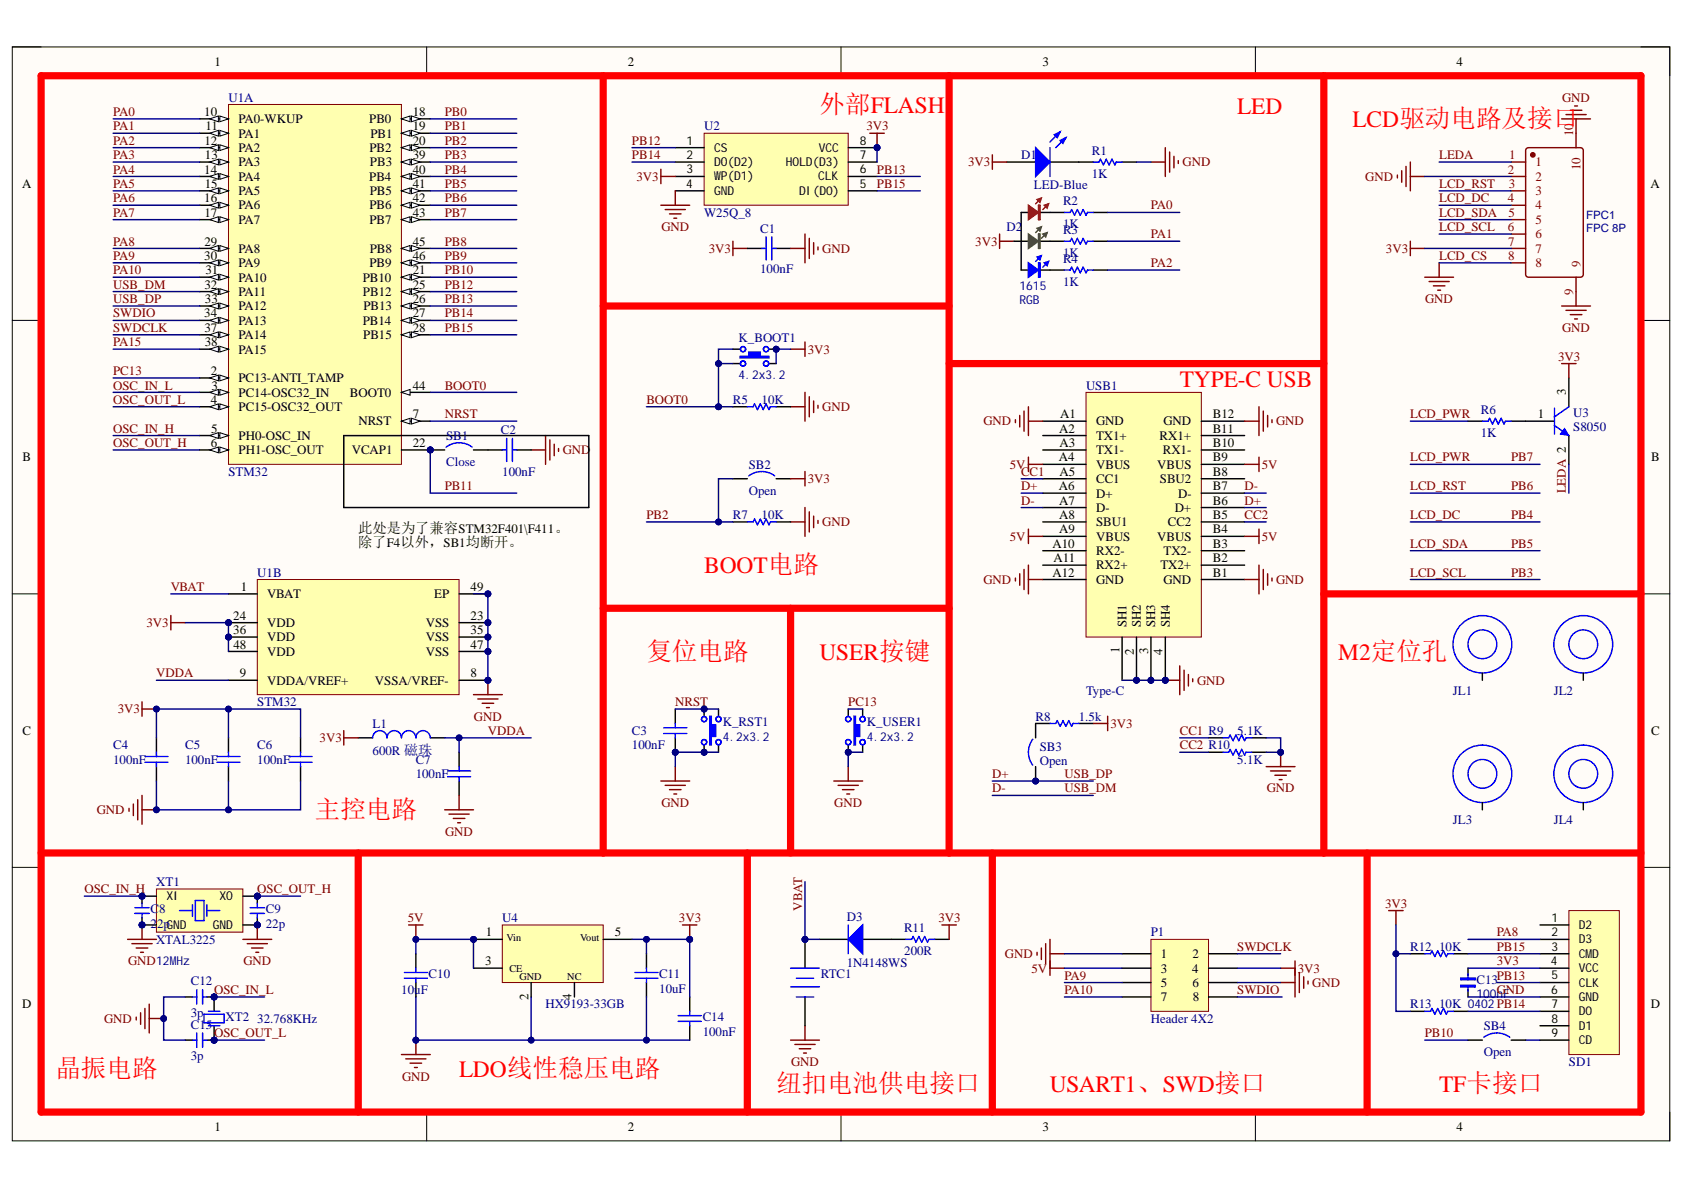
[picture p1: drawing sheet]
<svg xmlns="http://www.w3.org/2000/svg" width="297mm" height="210mm" viewBox="0 0 297 210" stroke-linecap="round" stroke-linejoin="round" font-family="sans-serif">
<defs><g id="words">
<g font-size="4.5" fill="#f00">
<text x="144.5" y="19.9">外部FLASH</text>
<text x="114" y="116.4">复位电路</text>
<text x="55.5" y="144.3">主控电路</text>
<text x="9.8" y="190">晶振电路</text>
<text x="136.9" y="192.5">纽扣电池供电接口</text>
</g>
<g font-size="4.1" fill="#f00">
<text x="218.2" y="20.1">LED</text>
<text x="238.6" y="22.4">LCD驱动电路及接口</text>
<text x="208.1" y="68.3">TYPE-C USB</text>
<text x="124.2" y="101.1">BOOT电路</text>
<text x="144.5" y="116.4">USER按键</text>
<text x="236" y="116.4">M2定位孔</text>
<text x="81" y="190">LDO线性稳压电路</text>
<text x="185.2" y="192.5">USART1、SWD接口</text>
<text x="253.9" y="192.5">TF卡接口</text>
</g>
<g font-size="2.5">
<text x="63.2" y="94">此处是为了兼容STM32F401\F411。</text>
<text x="63.2" y="96.5">除了F4以外，SB1均断开。</text>
</g>
<g font-size="2.3">
<text x="37.8" y="11.6">1</text>
<text x="110.8" y="11.6">2</text>
<text x="183.9" y="11.6">3</text>
<text x="256.9" y="11.6">4</text>
<text x="36" y="20.5">10</text>
<text x="36.2" y="23">11</text>
<text x="42.1" y="21.7">PA0-WKUP</text>
<text x="65.1" y="21.7">PB0</text>
<text x="72.8" y="20.5">18</text>
<text x="72.8" y="23">19</text>
<text x="36.1" y="25.5">12</text>
<text x="36.2" y="28.1">13</text>
<text x="42.1" y="24.3">PA1</text>
<text x="42.1" y="26.8">PA2</text>
<text x="42.1" y="29.3">PA3</text>
<text x="65.2" y="26.8">PB2</text>
<text x="65.2" y="29.3">PB3</text>
<text x="65.3" y="24.3">PB1</text>
<text x="72.8" y="25.5">20</text>
<text x="72.8" y="28.1">39</text>
<text x="3.9" y="33.1">A</text>
<text x="36" y="30.6">14</text>
<text x="36" y="35.7">16</text>
<text x="36.1" y="33.1">15</text>
<text x="42.1" y="31.9">PA4</text>
<text x="42.1" y="34.4">PA5</text>
<text x="65.1" y="31.9">PB4</text>
<text x="65.2" y="34.4">PB5</text>
<text x="72.8" y="30.6">40</text>
<text x="72.8" y="33.1">41</text>
<text x="72.8" y="35.7">42</text>
<text x="291.1" y="33.1">A</text>
<text x="36.1" y="38.2">17</text>
<text x="42.1" y="36.9">PA6</text>
<text x="42.1" y="39.5">PA7</text>
<text x="65.2" y="36.9">PB6</text>
<text x="65.2" y="39.5">PB7</text>
<text x="72.8" y="38.2">43</text>
<text x="36" y="45.9">30</text>
<text x="36.1" y="43.3">29</text>
<text x="42.1" y="44.6">PA8</text>
<text x="42.1" y="47.1">PA9</text>
<text x="65.2" y="47.1">PB9</text>
<text x="65.2" y="44.6">PB8</text>
<text x="72.8" y="43.3">45</text>
<text x="72.8" y="45.9">46</text>
<text x="36.1" y="50.9">32</text>
<text x="36.2" y="53.5">33</text>
<text x="36.2" y="48.4">31</text>
<text x="42.1" y="49.7">PA10</text>
<text x="42.1" y="52.2">PA11</text>
<text x="64" y="49.7">PB10</text>
<text x="64" y="52.2">PB12</text>
<text x="72.8" y="48.4">21</text>
<text x="72.8" y="50.9">25</text>
<text x="72.8" y="53.5">26</text>
<text x="36" y="56">34</text>
<text x="36.1" y="58.5">37</text>
<text x="42.1" y="54.7">PA12</text>
<text x="42.1" y="57.3">PA13</text>
<text x="42.1" y="59.8">PA14</text>
<text x="64" y="57.3">PB14</text>
<text x="64.1" y="59.8">PB15</text>
<text x="64.1" y="54.7">PB13</text>
<text x="72.8" y="56">27</text>
<text x="72.8" y="58.5">28</text>
<text x="36.1" y="61.1">38</text>
<text x="42.1" y="62.4">PA15</text>
<text x="37.2" y="71.2">4</text>
<text x="37.2" y="66.2">2</text>
<text x="37.3" y="68.7">3</text>
<text x="42.1" y="67.4">PC13-ANTI_TAMP</text>
<text x="42.1" y="70">PC14-OSC32_IN</text>
<text x="61.7" y="70">BOOT0</text>
<text x="72.8" y="68.7">44</text>
<text x="276.2" y="69.7" transform="rotate(-90 276.2 69.7)">3</text>
<text x="37.3" y="76.3">5</text>
<text x="42.1" y="72.5">PC15-OSC32_OUT</text>
<text x="42.1" y="77.6">PH0-OSC_IN</text>
<text x="63.2" y="75">NRST</text>
<text x="72.8" y="73.8">7</text>
<text x="186.8" y="76.3">A2</text>
<text x="187" y="73.8">A1</text>
<text x="193.3" y="75">GND</text>
<text x="193.3" y="77.6">TX1+</text>
<text x="204.5" y="77.6">RX1+</text>
<text x="205.2" y="75">GND</text>
<text x="213.9" y="76.3">B11</text>
<text x="213.9" y="73.8">B12</text>
<text x="271.3" y="73.8">1</text>
<text x="4" y="81.4">B</text>
<text x="37.2" y="78.8">6</text>
<text x="42.1" y="80.1">PH1-OSC_OUT</text>
<text x="62" y="80.1">VCAP1</text>
<text x="72.8" y="78.8">22</text>
<text x="186.8" y="81.4">A4</text>
<text x="186.9" y="84">A5</text>
<text x="186.9" y="78.8">A3</text>
<text x="193.3" y="80.1">TX1-</text>
<text x="193.3" y="82.7">VBUS</text>
<text x="204.1" y="82.7">VBUS</text>
<text x="205.1" y="80.1">RX1-</text>
<text x="213.9" y="84">B8</text>
<text x="213.9" y="81.4">B9</text>
<text x="213.9" y="78.8">B10</text>
<text x="291.3" y="81.4">B</text>
<text x="186.8" y="86.5">A6</text>
<text x="186.8" y="89">A7</text>
<text x="193.3" y="85.2">CC1</text>
<text x="193.3" y="87.8">D+</text>
<text x="204.6" y="85.2">SBU2</text>
<text x="207.8" y="87.8">D-</text>
<text x="213.9" y="89">B6</text>
<text x="213.9" y="86.5">B7</text>
<text x="186.8" y="91.6">A8</text>
<text x="186.8" y="94.1">A9</text>
<text x="193.3" y="90.3">D-</text>
<text x="193.3" y="92.8">SBU1</text>
<text x="193.3" y="95.4">VBUS</text>
<text x="204.1" y="95.4">VBUS</text>
<text x="206" y="92.8">CC2</text>
<text x="207.2" y="90.3">D+</text>
<text x="213.9" y="94.1">B4</text>
<text x="213.9" y="91.6">B5</text>
<text x="185.6" y="96.6">A10</text>
<text x="185.6" y="101.7">A12</text>
<text x="185.9" y="99.2">A11</text>
<text x="193.3" y="97.9">RX2-</text>
<text x="193.3" y="100.4">RX2+</text>
<text x="204.7" y="100.4">TX2+</text>
<text x="205.2" y="97.9">TX2-</text>
<text x="213.9" y="101.7">B1</text>
<text x="213.9" y="99.2">B2</text>
<text x="213.9" y="96.6">B3</text>
<text x="42.5" y="104.3">1</text>
<text x="47.2" y="105.5">VBAT</text>
<text x="76.6" y="105.5">EP</text>
<text x="83" y="104.3">49</text>
<text x="193.3" y="103">GND</text>
<text x="205.2" y="103">GND</text>
<text x="41.1" y="109.3">24</text>
<text x="41.1" y="111.9">36</text>
<text x="47.2" y="110.6">VDD</text>
<text x="47.2" y="113.1">VDD</text>
<text x="75.1" y="110.6">VSS</text>
<text x="75.1" y="113.1">VSS</text>
<text x="83" y="109.3">23</text>
<text x="83" y="111.9">35</text>
<text x="198.7" y="110.6" transform="rotate(-90 198.7 110.6)">SH1</text>
<text x="201.2" y="110.6" transform="rotate(-90 201.2 110.6)">SH2</text>
<text x="203.8" y="110.6" transform="rotate(-90 203.8 110.6)">SH3</text>
<text x="206.3" y="110.6" transform="rotate(-90 206.3 110.6)">SH4</text>
<text x="41.2" y="114.4">48</text>
<text x="42.3" y="119.5">9</text>
<text x="47.2" y="115.7">VDD</text>
<text x="75.1" y="115.7">VSS</text>
<text x="83" y="119.5">8</text>
<text x="83" y="114.4">47</text>
<text x="197.4" y="115.2" transform="rotate(-90 197.4 115.2)">1</text>
<text x="200" y="115.5" transform="rotate(-90 200 115.5)">2</text>
<text x="202.5" y="115.4" transform="rotate(-90 202.5 115.4)">3</text>
<text x="205.1" y="115.5" transform="rotate(-90 205.1 115.5)">4</text>
<text x="47.2" y="120.7">VDDA/VREF+</text>
<text x="66.1" y="120.7">VSSA/VREF-</text>
<text x="4" y="129.7">C</text>
<text x="291.2" y="129.7">C</text>
<text x="85.7" y="165.2">1</text>
<text x="108.4" y="165.2">5</text>
<text x="85.6" y="170.3">3</text>
<text x="204.8" y="169">1</text>
<text x="204.8" y="171.5">3</text>
<text x="210.3" y="171.5">4</text>
<text x="210.3" y="169">2</text>
<text x="3.9" y="177.9">D</text>
<text x="93.2" y="176.4" transform="rotate(-90 93.2 176.4)">2</text>
<text x="100.8" y="176.4" transform="rotate(-90 100.8 176.4)">4</text>
<text x="204.8" y="174.1">5</text>
<text x="204.8" y="176.6">7</text>
<text x="210.3" y="174.1">6</text>
<text x="210.4" y="176.6">8</text>
<text x="291.2" y="177.9">D</text>
<text x="37.8" y="199.5">1</text>
<text x="110.8" y="199.5">2</text>
<text x="183.9" y="199.5">3</text>
<text x="256.9" y="199.5">4</text>
</g>
<g font-size="2.3" fill="#000080">
<text x="40.3" y="17.9">U1A</text>
<text x="124.2" y="23">U2</text>
<text x="180.1" y="28.1">D1</text>
<text x="192.6" y="27.3">R1</text>
<text x="182.4" y="33.4">LED-Blue</text>
<text x="192.6" y="31.4">1K</text>
<text x="124.2" y="38.2">W25Q_8</text>
<text x="134.1" y="41">C1</text>
<text x="177.6" y="40.8">D2</text>
<text x="187.5" y="40.3">1K</text>
<text x="187.5" y="36.2">R2</text>
<text x="187.5" y="41.3">R3</text>
<text x="187.5" y="45.4">1K</text>
<text x="187.5" y="46.4">R4</text>
<text x="134.1" y="48.1">100nF</text>
<text x="187.5" y="50.4">1K</text>
<text x="130.3" y="60.3">K_BOOT1</text>
<text x="129.3" y="71.2">R5</text>
<text x="134.3" y="71.2">10K</text>
<text x="191.6" y="68.7">USB1</text>
<text x="78.7" y="77.6">SB1</text>
<text x="88.3" y="76.6">C2</text>
<text x="261.2" y="77.1">1K</text>
<text x="261.2" y="73">R6</text>
<text x="277.5" y="73.5">U3</text>
<text x="277.5" y="76.1">S8050</text>
<text x="40.3" y="84">STM32</text>
<text x="78.7" y="82.2">Close</text>
<text x="88.6" y="84">100nF</text>
<text x="132.1" y="82.7">SB2</text>
<text x="132.1" y="87.2">Open</text>
<text x="129.3" y="91.6">R7</text>
<text x="134.3" y="91.6">10K</text>
<text x="45.4" y="101.7">U1B</text>
<text x="45.4" y="124.5">STM32</text>
<text x="191.6" y="122.5">Type-C</text>
<text x="256.3" y="122.5">JL1</text>
<text x="274.1" y="122.5">JL2</text>
<text x="65.7" y="128.4">L1</text>
<text x="111.5" y="129.7">C3</text>
<text x="127.5" y="128.1">K_RST1</text>
<text x="152.9" y="128.1">K_USER1</text>
<text x="182.6" y="127.1">R8</text>
<text x="190.3" y="127.1">1.5k</text>
<text x="218.2" y="129.7">5.1K</text>
<text x="20" y="132.2">C4</text>
<text x="20" y="134.7">100nF</text>
<text x="32.6" y="132.2">C5</text>
<text x="32.6" y="134.7">100nF</text>
<text x="45.4" y="132.2">C6</text>
<text x="45.4" y="134.7">100nF</text>
<text x="65.7" y="133.1">600R 磁珠</text>
<text x="73.3" y="134.7">C7</text>
<text x="73.3" y="137.3">100nF</text>
<text x="111.5" y="132.2">100nF</text>
<text x="183.4" y="132.4">SB3</text>
<text x="183.4" y="135">Open</text>
<text x="218.2" y="134.7">5.1K</text>
<text x="256.3" y="145.4">JL3</text>
<text x="274.1" y="145.4">JL4</text>
<text x="26.6" y="161.1">C8</text>
<text x="27.6" y="156.3">XT1</text>
<text x="46.9" y="161.1">C9</text>
<text x="26.6" y="163.6">22pGND</text>
<text x="27.6" y="166.4">XTAL3225</text>
<text x="46.9" y="163.6">22p</text>
<text x="88.6" y="162.6">U4</text>
<text x="149.4" y="162.4">D3</text>
<text x="159.5" y="164.4">R11</text>
<text x="203" y="165.2">P1</text>
<text x="248.7" y="167.7">R12</text>
<text x="253.9" y="167.7">10K</text>
<text x="33.7" y="173.8">C12</text>
<text x="75.6" y="172.6">C10</text>
<text x="116.3" y="172.6">C11</text>
<text x="144.8" y="172.6">RTC1</text>
<text x="149.4" y="170.5">1N4148WS</text>
<text x="159.5" y="168.5">200R</text>
<text x="260.4" y="173.6">C13</text>
<text x="33.7" y="179.4">3p</text>
<text x="70.8" y="175.3">10uF</text>
<text x="96.2" y="177.9">HX9193-33GB</text>
<text x="116.3" y="175.1">10uF</text>
<text x="248.7" y="177.9">R13</text>
<text x="253.9" y="177.9">10K 0402PB14</text>
<text x="33.7" y="181.4">C15</text>
<text x="39.8" y="180.2">XT2</text>
<text x="45.4" y="180.4">32.768KHz</text>
<text x="123.9" y="180.2">C14</text>
<text x="123.9" y="182.7">100nF</text>
<text x="203" y="180.4">Header 4X2</text>
<text x="261.7" y="181.7">SB4</text>
<text x="33.7" y="187">3p</text>
<text x="261.7" y="186.2">Open</text>
<text x="276.7" y="188">SD1</text>
</g>
<g font-size="2.3" fill="#800000">
<text x="275.5" y="17.9">GND</text>
<text x="20" y="20.5">PA0</text>
<text x="20" y="23">PA1</text>
<text x="78.4" y="20.5">PB0</text>
<text x="78.4" y="23">PB1</text>
<text x="152.8" y="23">3V3</text>
<text x="20" y="25.5">PA2</text>
<text x="20" y="28.1">PA3</text>
<text x="78.4" y="28.1">PB3</text>
<text x="78.4" y="25.5">PB2</text>
<text x="111.5" y="25.5">PB12</text>
<text x="111.5" y="28.1">PB14</text>
<text x="170.8" y="29.3">3V3</text>
<text x="208.6" y="29.3">GND</text>
<text x="253.9" y="28.1">LEDA</text>
<text x="20" y="33.1">PA5</text>
<text x="20" y="35.7">PA6</text>
<text x="20" y="30.6">PA4</text>
<text x="78.4" y="35.7">PB6</text>
<text x="78.4" y="30.6">PB4</text>
<text x="78.4" y="33.1">PB5</text>
<text x="112.3" y="31.9">3V3</text>
<text x="154.7" y="33.1">PB15</text>
<text x="154.7" y="30.6">PB13</text>
<text x="240.8" y="31.9">GND</text>
<text x="253.9" y="35.7">LCD_DC</text>
<text x="253.9" y="33.1">LCD_RST</text>
<text x="20" y="38.2">PA7</text>
<text x="78.4" y="38.2">PB7</text>
<text x="116.7" y="40.8">GND</text>
<text x="203" y="36.9">PA0</text>
<text x="253.9" y="40.8">LCD_SCL</text>
<text x="253.9" y="38.2">LCD_SDA</text>
<text x="20" y="43.3">PA8</text>
<text x="20" y="45.9">PA9</text>
<text x="78.4" y="43.3">PB8</text>
<text x="78.4" y="45.9">PB9</text>
<text x="125" y="44.6">3V3</text>
<text x="145" y="44.6">GND</text>
<text x="172" y="43.3">3V3</text>
<text x="203" y="47.1">PA2</text>
<text x="203" y="42.1">PA1</text>
<text x="244.5" y="44.6">3V3</text>
<text x="253.9" y="45.9">LCD_CS</text>
<text x="20" y="53.5">USB_DP</text>
<text x="20" y="50.9">USB_DM</text>
<text x="20" y="48.4">PA10</text>
<text x="78.4" y="48.4">PB10</text>
<text x="78.4" y="50.9">PB12</text>
<text x="78.4" y="53.5">PB13</text>
<text x="251.4" y="53.5">GND</text>
<text x="20" y="58.5">SWDCLK</text>
<text x="20" y="56">SWDIO</text>
<text x="78.4" y="56">PB14</text>
<text x="78.4" y="58.5">PB15</text>
<text x="275.5" y="58.5">GND</text>
<text x="20" y="61.1">PA15</text>
<text x="142.5" y="62.4">3V3</text>
<text x="274.8" y="63.6">3V3</text>
<text x="20" y="68.7">OSC_IN_L</text>
<text x="20" y="71.2">OSC_OUT_L</text>
<text x="20" y="66.2">PC13</text>
<text x="78.4" y="68.7">BOOT0</text>
<text x="114" y="71.2">BOOT0</text>
<text x="20" y="76.3">OSC_IN_H</text>
<text x="78.4" y="73.8">NRST</text>
<text x="145" y="72.5">GND</text>
<text x="173.5" y="75">GND</text>
<text x="225.1" y="75">GND</text>
<text x="248.7" y="73.8">LCD_PWR</text>
<text x="20" y="78.8">OSC_OUT_H</text>
<text x="99.2" y="80.1">GND</text>
<text x="178.1" y="82.7">5V</text>
<text x="180.1" y="84">CC1</text>
<text x="222.6" y="82.7">5V</text>
<text x="248.7" y="81.4">LCD_PWR</text>
<text x="266.5" y="81.4">PB7</text>
<text x="78.4" y="86.5">PB11</text>
<text x="142.5" y="85.2">3V3</text>
<text x="180.1" y="86.5">D+</text>
<text x="180.1" y="89">D-</text>
<text x="219.5" y="86.5">D-</text>
<text x="219.5" y="89">D+</text>
<text x="248.7" y="86.5">LCD_RST</text>
<text x="266.5" y="86.5">PB6</text>
<text x="276.2" y="87" transform="rotate(-90 276.2 87)">LEDA 2</text>
<text x="114" y="91.6">PB2</text>
<text x="145" y="92.8">GND</text>
<text x="178.1" y="95.4">5V</text>
<text x="219.5" y="91.6">CC2</text>
<text x="222.6" y="95.4">5V</text>
<text x="248.7" y="91.6">LCD_DC</text>
<text x="266.5" y="91.6">PB4</text>
<text x="248.7" y="96.6">LCD_SDA</text>
<text x="248.7" y="101.7">LCD_SCL</text>
<text x="266.5" y="101.7">PB3</text>
<text x="266.5" y="96.6">PB5</text>
<text x="30.1" y="104.3">VBAT</text>
<text x="173.5" y="103">GND</text>
<text x="225.1" y="103">GND</text>
<text x="25.8" y="110.6">3V3</text>
<text x="27.6" y="119.5">VDDA</text>
<text x="20.8" y="125.8">3V3</text>
<text x="119.1" y="124.5">NRST</text>
<text x="149.6" y="124.5">PC13</text>
<text x="211.1" y="120.7">GND</text>
<text x="56.4" y="130.9">3V3</text>
<text x="83.6" y="127.1">GND</text>
<text x="86.1" y="129.7">VDDA</text>
<text x="195.9" y="128.4">3V3</text>
<text x="208.1" y="129.7">CC1 R9</text>
<text x="175" y="137.3">D+</text>
<text x="187.8" y="137.3">USB_DP</text>
<text x="208.1" y="132.2">CC2 R10</text>
<text x="17.1" y="143.6">GND</text>
<text x="116.7" y="142.3">GND</text>
<text x="147.2" y="142.3">GND</text>
<text x="175" y="139.8">D-</text>
<text x="187.8" y="139.8">USB_DM</text>
<text x="223.4" y="139.8">GND</text>
<text x="78.5" y="147.4">GND</text>
<text x="14.9" y="157.6">OSC_IN_H</text>
<text x="45.4" y="157.6">OSC_OUT_H</text>
<text x="141.5" y="160.6" transform="rotate(-90 141.5 160.6)">VBAT</text>
<text x="244.3" y="160.1">3V3</text>
<text x="71.9" y="162.6">5V</text>
<text x="119.8" y="162.6">3V3</text>
<text x="165.5" y="162.6">3V3</text>
<text x="218.2" y="167.7">SWDCLK</text>
<text x="264" y="167.7">PB15</text>
<text x="264" y="165.2">PA8</text>
<text x="22.6" y="170.3">GND12MHz</text>
<text x="42.9" y="170.3">GND</text>
<text x="177.3" y="169">GND</text>
<text x="181.9" y="171.5">5V</text>
<text x="187.8" y="172.8">PA9</text>
<text x="228.9" y="171.5">3V3</text>
<text x="264" y="172.8">PB13</text>
<text x="264" y="170.3">3V3</text>
<text x="37.8" y="175.3">OSC_IN_L</text>
<text x="187.8" y="175.3">PA10</text>
<text x="218.2" y="175.3">SWDIO</text>
<text x="231.5" y="174.1">GND</text>
<text x="264" y="175.3">GND</text>
<text x="18.4" y="180.4">GND</text>
<text x="37.8" y="182.9">OSC_OUT_L</text>
<text x="251.3" y="182.9">PB10</text>
<text x="70.9" y="190.6">GND</text>
<text x="139.5" y="188">GND</text>
</g>
<g font-size="2.3" fill="#800">
<text x="266.2" y="28.1">1</text>
<text x="270.9" y="29.3">1</text>
<text x="277.5" y="24" transform="rotate(-90 277.5 24)">10</text>
<text x="266" y="30.6">2</text>
<text x="266" y="35.7">4</text>
<text x="266.1" y="33.1">3</text>
<text x="270.9" y="31.9">2</text>
<text x="270.9" y="34.4">3</text>
<text x="278.8" y="30" transform="rotate(-90 278.8 30)">10</text>
<text x="266" y="40.8">6</text>
<text x="266.1" y="38.2">5</text>
<text x="270.9" y="36.9">4</text>
<text x="270.9" y="39.5">5</text>
<text x="266" y="43.3">7</text>
<text x="266" y="45.9">8</text>
<text x="270.9" y="42.1">6</text>
<text x="270.9" y="44.6">7</text>
<text x="270.9" y="47.1">8</text>
<text x="278.8" y="47.1" transform="rotate(-90 278.8 47.1)">9</text>
<text x="277.5" y="52" transform="rotate(-90 277.5 52)">9</text>
</g>
<g font-size="2.2">
<text x="121.1" y="25.5">1</text>
<text x="121.1" y="28">2</text>
<text x="126" y="26.8">CS</text>
<text x="126" y="29.3">DO(D2)</text>
<text x="138.6" y="29.3">HOLD(D3)</text>
<text x="144.4" y="26.8">VCC</text>
<text x="151.6" y="28">7</text>
<text x="151.6" y="25.5">8</text>
<text x="121" y="33.1">4</text>
<text x="121.1" y="30.6">3</text>
<text x="126" y="31.8">WP(D1)</text>
<text x="126" y="34.4">GND</text>
<text x="141" y="34.4">DI(D0)</text>
<text x="144.3" y="31.8">CLK</text>
<text x="151.6" y="33.1">5</text>
<text x="151.6" y="30.6">6</text>
<text x="29.3" y="158.8">XI</text>
<text x="38.7" y="158.8">XO</text>
<text x="37.6" y="163.9">GND</text>
<text x="273.6" y="162.6">1</text>
<text x="273.6" y="165.1">2</text>
<text x="273.6" y="167.7">3</text>
<text x="278.5" y="163.9">D2</text>
<text x="278.5" y="166.4">D3</text>
<text x="273.6" y="170.2">4</text>
<text x="273.6" y="172.8">5</text>
<text x="278.5" y="169">CMD</text>
<text x="278.5" y="171.5">VCC</text>
<text x="273.6" y="175.3">6</text>
<text x="273.6" y="177.8">7</text>
<text x="278.5" y="174">CLK</text>
<text x="278.5" y="176.6">GND</text>
<text x="278.5" y="179.1">D0</text>
<text x="273.6" y="180.4">8</text>
<text x="273.6" y="182.9">9</text>
<text x="278.5" y="181.6">D1</text>
<text x="278.5" y="184.2">CD</text>
</g>
<g font-size="2.2" fill="#000080">
<text x="179.8" y="51.1">1615</text>
<text x="179.8" y="53.7">RGB</text>
<text x="130.3" y="66.9">4.2x3.2</text>
<text x="127.5" y="130.6">4.2x3.2</text>
<text x="152.9" y="130.6">4.2x3.2</text>
<text x="260.4" y="176.1">100nF</text>
</g>
<g font-size="2" fill="#000080">
<text x="279.8" y="38.6">FPC1</text>
<text x="279.8" y="40.9">FPC 8P</text>
</g>
<g font-size="1.8">
<text x="89.4" y="166.1">Vin</text>
<text x="102.3" y="166.1">Vout</text>
<text x="89.9" y="171.4">CE</text>
<text x="91.6" y="172.9">GND</text>
<text x="100.1" y="172.9">NC</text>
</g>
</g></defs>
<path d="M2.2 8.3h292.3v192.9h-292.3z" fill-rule="evenodd" fill="#fffcf8"/>
<path d="M2.2 8.3h292.3v192.9h-292.3z" fill="none" stroke="#000" stroke-width=".18"/>
<path d="M7.3 13.4h282.1v182.8h-282.1z" fill-rule="evenodd" fill="#fffcf8"/>
<g fill="none" stroke="#000" stroke-width=".18">
<path d="M2.2 8.3h5.1M7.3 13.4h282.1v182.8h-282.1zM75.3 8.3v5.1M148.3 8.3v5.1M221.4 8.3v5.1M289.4 8.3h5.1v5.1M2.2 56.5h5.1M289.4 56.5h5.1M2.2 104.8h5.1M289.4 104.8h5.1M2.2 153h5.1M289.4 153h5.1"/>
<path d="M75.3 196.2v5M148.3 196.2v5M221.4 196.2v5M294.5 196.2v5"/>
</g>
<circle cx="75.9" cy="79.4" r=".51" fill="#000080"/>
<circle cx="75.9" cy="79.4" r=".51" fill="none" stroke="#000080" stroke-width=".18"/>
<path d="M40.3 18.4h30.5v63.5h-30.5z" fill-rule="evenodd" fill="#ffffb0"/>
<path d="M40.3 18.4h30.5v63.5h-30.5z" fill="none" stroke="#800000" stroke-width=".18"/>
<path d="M35.2 21h5.1" fill="none" stroke="#000" stroke-width=".25"/>
<path d="M38.8 20.5l1.5 .5-1.5 .5z" fill="#f8fcff"/>
<path d="M38.8 20.5l1.5 .5-1.5 .5z" fill="none" stroke="#000" stroke-width=".18"/>
<path d="M37 21l1.5-.5v1z" fill="#f8fcff"/>
<path d="M37 21l1.5-.5v1z" fill="none" stroke="#000" stroke-width=".18"/>
<path d="M35.2 23.5h5.1" fill="none" stroke="#000" stroke-width=".25"/>
<path d="M38.8 23l1.5 .5-1.5 .5z" fill="#f8fcff"/>
<path d="M38.8 23l1.5 .5-1.5 .5z" fill="none" stroke="#000" stroke-width=".18"/>
<path d="M37 23.5l1.5-.5v1z" fill="#f8fcff"/>
<path d="M37 23.5l1.5-.5v1z" fill="none" stroke="#000" stroke-width=".18"/>
<path d="M35.2 26h5.1" fill="none" stroke="#000" stroke-width=".25"/>
<path d="M38.8 25.5l1.5 .5-1.5 .6z" fill="#f8fcff"/>
<path d="M38.8 25.5l1.5 .5-1.5 .6z" fill="none" stroke="#000" stroke-width=".18"/>
<path d="M37 26l1.5-.5v1.1z" fill="#f8fcff"/>
<path d="M37 26l1.5-.5v1.1z" fill="none" stroke="#000" stroke-width=".18"/>
<path d="M35.2 28.6h5.1" fill="none" stroke="#000" stroke-width=".25"/>
<path d="M38.8 28.1l1.5 .5-1.5 .5z" fill="#f8fcff"/>
<path d="M38.8 28.1l1.5 .5-1.5 .5z" fill="none" stroke="#000" stroke-width=".18"/>
<path d="M37 28.6l1.5-.5v1z" fill="#f8fcff"/>
<path d="M37 28.6l1.5-.5v1z" fill="none" stroke="#000" stroke-width=".18"/>
<path d="M35.2 31.1h5.1" fill="none" stroke="#000" stroke-width=".25"/>
<path d="M38.8 30.6l1.5 .5-1.5 .5z" fill="#f8fcff"/>
<path d="M38.8 30.6l1.5 .5-1.5 .5z" fill="none" stroke="#000" stroke-width=".18"/>
<path d="M37 31.1l1.5-.5v1z" fill="#f8fcff"/>
<path d="M37 31.1l1.5-.5v1z" fill="none" stroke="#000" stroke-width=".18"/>
<path d="M35.2 33.7h5.1" fill="none" stroke="#000" stroke-width=".25"/>
<path d="M38.8 33.2l1.5 .5-1.5 .5z" fill="#f8fcff"/>
<path d="M38.8 33.2l1.5 .5-1.5 .5z" fill="none" stroke="#000" stroke-width=".18"/>
<path d="M37 33.7l1.5-.5v1z" fill="#f8fcff"/>
<path d="M37 33.7l1.5-.5v1z" fill="none" stroke="#000" stroke-width=".18"/>
<path d="M35.2 36.2h5.1" fill="none" stroke="#000" stroke-width=".25"/>
<path d="M38.8 35.7l1.5 .5-1.5 .5z" fill="#f8fcff"/>
<path d="M38.8 35.7l1.5 .5-1.5 .5z" fill="none" stroke="#000" stroke-width=".18"/>
<path d="M37 36.2l1.5-.5v1z" fill="#f8fcff"/>
<path d="M37 36.2l1.5-.5v1z" fill="none" stroke="#000" stroke-width=".18"/>
<path d="M35.2 38.7h5.1" fill="none" stroke="#000" stroke-width=".25"/>
<path d="M38.8 38.2l1.5 .5-1.5 .5z" fill="#f8fcff"/>
<path d="M38.8 38.2l1.5 .5-1.5 .5z" fill="none" stroke="#000" stroke-width=".18"/>
<path d="M37 38.7l1.5-.5v1z" fill="#f8fcff"/>
<path d="M37 38.7l1.5-.5v1z" fill="none" stroke="#000" stroke-width=".18"/>
<path d="M35.2 43.8h5.1" fill="none" stroke="#000" stroke-width=".25"/>
<path d="M38.8 43.3l1.5 .5-1.5 .5z" fill="#f8fcff"/>
<path d="M38.8 43.3l1.5 .5-1.5 .5z" fill="none" stroke="#000" stroke-width=".18"/>
<path d="M37 43.8l1.5-.5v1z" fill="#f8fcff"/>
<path d="M37 43.8l1.5-.5v1z" fill="none" stroke="#000" stroke-width=".18"/>
<path d="M35.2 46.4h5.1" fill="none" stroke="#000" stroke-width=".25"/>
<path d="M38.8 45.8l1.5 .6-1.5 .5z" fill="#f8fcff"/>
<path d="M38.8 45.8l1.5 .6-1.5 .5z" fill="none" stroke="#000" stroke-width=".18"/>
<path d="M37 46.4l1.5-.6v1.1z" fill="#f8fcff"/>
<path d="M37 46.4l1.5-.6v1.1z" fill="none" stroke="#000" stroke-width=".18"/>
<path d="M35.2 48.9h5.1" fill="none" stroke="#000" stroke-width=".25"/>
<path d="M38.8 48.4l1.5 .5-1.5 .5z" fill="#f8fcff"/>
<path d="M38.8 48.4l1.5 .5-1.5 .5z" fill="none" stroke="#000" stroke-width=".18"/>
<path d="M37 48.9l1.5-.5v1z" fill="#f8fcff"/>
<path d="M37 48.9l1.5-.5v1z" fill="none" stroke="#000" stroke-width=".18"/>
<path d="M35.2 51.4h5.1" fill="none" stroke="#000" stroke-width=".25"/>
<path d="M38.8 50.9l1.5 .5-1.5 .5z" fill="#f8fcff"/>
<path d="M38.8 50.9l1.5 .5-1.5 .5z" fill="none" stroke="#000" stroke-width=".18"/>
<path d="M37 51.4l1.5-.5v1z" fill="#f8fcff"/>
<path d="M37 51.4l1.5-.5v1z" fill="none" stroke="#000" stroke-width=".18"/>
<path d="M35.2 54h5.1" fill="none" stroke="#000" stroke-width=".25"/>
<path d="M38.8 53.5l1.5 .5-1.5 .5z" fill="#f8fcff"/>
<path d="M38.8 53.5l1.5 .5-1.5 .5z" fill="none" stroke="#000" stroke-width=".18"/>
<path d="M37 54l1.5-.5v1z" fill="#f8fcff"/>
<path d="M37 54l1.5-.5v1z" fill="none" stroke="#000" stroke-width=".18"/>
<path d="M35.2 56.5h5.1" fill="none" stroke="#000" stroke-width=".25"/>
<path d="M38.8 56l1.5 .5-1.5 .5z" fill="#f8fcff"/>
<path d="M38.8 56l1.5 .5-1.5 .5z" fill="none" stroke="#000" stroke-width=".18"/>
<path d="M37 56.5l1.5-.5v1z" fill="#f8fcff"/>
<path d="M37 56.5l1.5-.5v1z" fill="none" stroke="#000" stroke-width=".18"/>
<path d="M35.2 59.1h5.1" fill="none" stroke="#000" stroke-width=".25"/>
<path d="M38.8 58.5l1.5 .6-1.5 .5z" fill="#f8fcff"/>
<path d="M38.8 58.5l1.5 .6-1.5 .5z" fill="none" stroke="#000" stroke-width=".18"/>
<path d="M37 59.1l1.5-.6v1.1z" fill="#f8fcff"/>
<path d="M37 59.1l1.5-.6v1.1z" fill="none" stroke="#000" stroke-width=".18"/>
<path d="M35.2 61.6h5.1" fill="none" stroke="#000" stroke-width=".25"/>
<path d="M38.8 61.1l1.5 .5-1.5 .5z" fill="#f8fcff"/>
<path d="M38.8 61.1l1.5 .5-1.5 .5z" fill="none" stroke="#000" stroke-width=".18"/>
<path d="M37 61.6l1.5-.5v1z" fill="#f8fcff"/>
<path d="M37 61.6l1.5-.5v1z" fill="none" stroke="#000" stroke-width=".18"/>
<path d="M70.8 21h5.1" fill="none" stroke="#000" stroke-width=".25"/>
<path d="M70.8 21l1.5-.5v1z" fill="#f8fcff"/>
<path d="M70.8 21l1.5-.5v1z" fill="none" stroke="#000" stroke-width=".18"/>
<path d="M72.6 20.5l1.5 .5-1.5 .5z" fill="#f8fcff"/>
<path d="M72.6 20.5l1.5 .5-1.5 .5z" fill="none" stroke="#000" stroke-width=".18"/>
<path d="M70.8 23.5h5.1" fill="none" stroke="#000" stroke-width=".25"/>
<path d="M70.8 23.5l1.5-.5v1z" fill="#f8fcff"/>
<path d="M70.8 23.5l1.5-.5v1z" fill="none" stroke="#000" stroke-width=".18"/>
<path d="M72.6 23l1.5 .5-1.5 .5z" fill="#f8fcff"/>
<path d="M72.6 23l1.5 .5-1.5 .5z" fill="none" stroke="#000" stroke-width=".18"/>
<path d="M70.8 26h5.1" fill="none" stroke="#000" stroke-width=".25"/>
<path d="M70.8 26l1.5-.5v1.1z" fill="#f8fcff"/>
<path d="M70.8 26l1.5-.5v1.1z" fill="none" stroke="#000" stroke-width=".18"/>
<path d="M72.6 25.5l1.5 .5-1.5 .6z" fill="#f8fcff"/>
<path d="M72.6 25.5l1.5 .5-1.5 .6z" fill="none" stroke="#000" stroke-width=".18"/>
<path d="M70.8 48.9h5.1" fill="none" stroke="#000" stroke-width=".25"/>
<path d="M70.8 48.9l1.5-.5v1z" fill="#f8fcff"/>
<path d="M70.8 48.9l1.5-.5v1z" fill="none" stroke="#000" stroke-width=".18"/>
<path d="M72.6 48.4l1.5 .5-1.5 .5z" fill="#f8fcff"/>
<path d="M72.6 48.4l1.5 .5-1.5 .5z" fill="none" stroke="#000" stroke-width=".18"/>
<path d="M70.8 51.4h5.1" fill="none" stroke="#000" stroke-width=".25"/>
<path d="M70.8 51.4l1.5-.5v1z" fill="#f8fcff"/>
<path d="M70.8 51.4l1.5-.5v1z" fill="none" stroke="#000" stroke-width=".18"/>
<path d="M72.6 50.9l1.5 .5-1.5 .5z" fill="#f8fcff"/>
<path d="M72.6 50.9l1.5 .5-1.5 .5z" fill="none" stroke="#000" stroke-width=".18"/>
<path d="M70.8 54h5.1" fill="none" stroke="#000" stroke-width=".25"/>
<path d="M70.8 54l1.5-.5v1z" fill="#f8fcff"/>
<path d="M70.8 54l1.5-.5v1z" fill="none" stroke="#000" stroke-width=".18"/>
<path d="M72.6 53.5l1.5 .5-1.5 .5z" fill="#f8fcff"/>
<path d="M72.6 53.5l1.5 .5-1.5 .5z" fill="none" stroke="#000" stroke-width=".18"/>
<path d="M70.8 56.5h5.1" fill="none" stroke="#000" stroke-width=".25"/>
<path d="M70.8 56.5l1.5-.5v1z" fill="#f8fcff"/>
<path d="M70.8 56.5l1.5-.5v1z" fill="none" stroke="#000" stroke-width=".18"/>
<path d="M72.6 56l1.5 .5-1.5 .5z" fill="#f8fcff"/>
<path d="M72.6 56l1.5 .5-1.5 .5z" fill="none" stroke="#000" stroke-width=".18"/>
<path d="M70.8 59.1h5.1" fill="none" stroke="#000" stroke-width=".25"/>
<path d="M70.8 59.1l1.5-.6v1.1z" fill="#f8fcff"/>
<path d="M70.8 59.1l1.5-.6v1.1z" fill="none" stroke="#000" stroke-width=".18"/>
<path d="M72.6 58.5l1.5 .6-1.5 .5z" fill="#f8fcff"/>
<path d="M72.6 58.5l1.5 .6-1.5 .5z" fill="none" stroke="#000" stroke-width=".18"/>
<path d="M70.8 28.6h5.1" fill="none" stroke="#000" stroke-width=".25"/>
<path d="M70.8 28.6l1.5-.5v1z" fill="#f8fcff"/>
<path d="M70.8 28.6l1.5-.5v1z" fill="none" stroke="#000" stroke-width=".18"/>
<path d="M72.6 28.1l1.5 .5-1.5 .5z" fill="#f8fcff"/>
<path d="M72.6 28.1l1.5 .5-1.5 .5z" fill="none" stroke="#000" stroke-width=".18"/>
<path d="M70.8 31.1h5.1" fill="none" stroke="#000" stroke-width=".25"/>
<path d="M70.8 31.1l1.5-.5v1z" fill="#f8fcff"/>
<path d="M70.8 31.1l1.5-.5v1z" fill="none" stroke="#000" stroke-width=".18"/>
<path d="M72.6 30.6l1.5 .5-1.5 .5z" fill="#f8fcff"/>
<path d="M72.6 30.6l1.5 .5-1.5 .5z" fill="none" stroke="#000" stroke-width=".18"/>
<path d="M70.8 33.7h5.1" fill="none" stroke="#000" stroke-width=".25"/>
<path d="M70.8 33.7l1.5-.5v1z" fill="#f8fcff"/>
<path d="M70.8 33.7l1.5-.5v1z" fill="none" stroke="#000" stroke-width=".18"/>
<path d="M72.6 33.2l1.5 .5-1.5 .5z" fill="#f8fcff"/>
<path d="M72.6 33.2l1.5 .5-1.5 .5z" fill="none" stroke="#000" stroke-width=".18"/>
<path d="M70.8 36.2h5.1" fill="none" stroke="#000" stroke-width=".25"/>
<path d="M70.8 36.2l1.5-.5v1z" fill="#f8fcff"/>
<path d="M70.8 36.2l1.5-.5v1z" fill="none" stroke="#000" stroke-width=".18"/>
<path d="M72.6 35.7l1.5 .5-1.5 .5z" fill="#f8fcff"/>
<path d="M72.6 35.7l1.5 .5-1.5 .5z" fill="none" stroke="#000" stroke-width=".18"/>
<path d="M70.8 38.7h5.1" fill="none" stroke="#000" stroke-width=".25"/>
<path d="M70.8 38.7l1.5-.5v1z" fill="#f8fcff"/>
<path d="M70.8 38.7l1.5-.5v1z" fill="none" stroke="#000" stroke-width=".18"/>
<path d="M72.6 38.2l1.5 .5-1.5 .5z" fill="#f8fcff"/>
<path d="M72.6 38.2l1.5 .5-1.5 .5z" fill="none" stroke="#000" stroke-width=".18"/>
<path d="M70.8 43.8h5.1" fill="none" stroke="#000" stroke-width=".25"/>
<path d="M70.8 43.8l1.5-.5v1z" fill="#f8fcff"/>
<path d="M70.8 43.8l1.5-.5v1z" fill="none" stroke="#000" stroke-width=".18"/>
<path d="M72.6 43.3l1.5 .5-1.5 .5z" fill="#f8fcff"/>
<path d="M72.6 43.3l1.5 .5-1.5 .5z" fill="none" stroke="#000" stroke-width=".18"/>
<path d="M70.8 46.4h5.1" fill="none" stroke="#000" stroke-width=".25"/>
<path d="M70.8 46.4l1.5-.6v1.1z" fill="#f8fcff"/>
<path d="M70.8 46.4l1.5-.6v1.1z" fill="none" stroke="#000" stroke-width=".18"/>
<path d="M72.6 45.8l1.5 .6-1.5 .5z" fill="#f8fcff"/>
<path d="M72.6 45.8l1.5 .6-1.5 .5z" fill="none" stroke="#000" stroke-width=".18"/>
<path d="M35.2 66.7h5.1" fill="none" stroke="#000" stroke-width=".25"/>
<path d="M38.8 66.2l1.5 .5-1.5 .5z" fill="#f8fcff"/>
<path d="M38.8 66.2l1.5 .5-1.5 .5z" fill="none" stroke="#000" stroke-width=".18"/>
<path d="M37 66.7l1.5-.5v1z" fill="#f8fcff"/>
<path d="M37 66.7l1.5-.5v1z" fill="none" stroke="#000" stroke-width=".18"/>
<path d="M35.2 69.2h5.1" fill="none" stroke="#000" stroke-width=".25"/>
<path d="M38.8 68.7l1.5 .5-1.5 .5z" fill="#f8fcff"/>
<path d="M38.8 68.7l1.5 .5-1.5 .5z" fill="none" stroke="#000" stroke-width=".18"/>
<path d="M37 69.2l1.5-.5v1z" fill="#f8fcff"/>
<path d="M37 69.2l1.5-.5v1z" fill="none" stroke="#000" stroke-width=".18"/>
<path d="M35.2 71.7h5.1" fill="none" stroke="#000" stroke-width=".25"/>
<path d="M38.8 71.2l1.5 .5-1.5 .6z" fill="#f8fcff"/>
<path d="M38.8 71.2l1.5 .5-1.5 .6z" fill="none" stroke="#000" stroke-width=".18"/>
<path d="M37 71.7l1.5-.5v1.1z" fill="#f8fcff"/>
<path d="M37 71.7l1.5-.5v1.1z" fill="none" stroke="#000" stroke-width=".18"/>
<path d="M35.2 76.8h5.1" fill="none" stroke="#000" stroke-width=".25"/>
<path d="M38.8 76.3l1.5 .5-1.5 .5z" fill="#f8fcff"/>
<path d="M38.8 76.3l1.5 .5-1.5 .5z" fill="none" stroke="#000" stroke-width=".18"/>
<path d="M37 76.8l1.5-.5v1z" fill="#f8fcff"/>
<path d="M37 76.8l1.5-.5v1z" fill="none" stroke="#000" stroke-width=".18"/>
<path d="M35.2 79.4h5.1" fill="none" stroke="#000" stroke-width=".25"/>
<path d="M38.8 78.9l1.5 .5-1.5 .5z" fill="#f8fcff"/>
<path d="M38.8 78.9l1.5 .5-1.5 .5z" fill="none" stroke="#000" stroke-width=".18"/>
<path d="M37 79.4l1.5-.5v1z" fill="#f8fcff"/>
<path d="M37 79.4l1.5-.5v1z" fill="none" stroke="#000" stroke-width=".18"/>
<path d="M70.8 74.3h5.1" fill="none" stroke="#000" stroke-width=".25"/>
<path d="M70.8 74.3l1.5-.5v1z" fill="#f8fcff"/>
<path d="M70.8 74.3l1.5-.5v1z" fill="none" stroke="#000" stroke-width=".18"/>
<path d="M72.6 73.8l1.5 .5-1.5 .5z" fill="#f8fcff"/>
<path d="M72.6 73.8l1.5 .5-1.5 .5z" fill="none" stroke="#000" stroke-width=".18"/>
<path d="M70.8 79.4h5.1" fill="none" stroke="#000" stroke-width=".25"/>
<circle cx="75.9" cy="79.4" r=".51" fill="#000080"/>
<circle cx="75.9" cy="79.4" r=".51" fill="none" stroke="#000080" stroke-width=".18"/>
<path d="M70.8 69.2h5.1" fill="none" stroke="#000" stroke-width=".25"/>
<path d="M70.8 69.2l1.5-.5v1z" fill="#f8fcff"/>
<path d="M70.8 69.2l1.5-.5v1z" fill="none" stroke="#000" stroke-width=".18"/>
<circle cx="86.1" cy="120" r=".51" fill="#000080"/>
<circle cx="86.1" cy="120" r=".51" fill="none" stroke="#000080" stroke-width=".18"/>
<circle cx="86.1" cy="109.8" r=".51" fill="#000080"/>
<circle cx="86.1" cy="109.8" r=".51" fill="none" stroke="#000080" stroke-width=".18"/>
<circle cx="40.3" cy="109.8" r=".51" fill="#000080"/>
<circle cx="40.3" cy="109.8" r=".51" fill="none" stroke="#000080" stroke-width=".18"/>
<circle cx="86.1" cy="112.4" r=".51" fill="#000080"/>
<circle cx="86.1" cy="112.4" r=".51" fill="none" stroke="#000080" stroke-width=".18"/>
<circle cx="40.3" cy="112.4" r=".51" fill="#000080"/>
<circle cx="40.3" cy="112.4" r=".51" fill="none" stroke="#000080" stroke-width=".18"/>
<circle cx="86.1" cy="114.9" r=".51" fill="#000080"/>
<circle cx="86.1" cy="114.9" r=".51" fill="none" stroke="#000080" stroke-width=".18"/>
<circle cx="86.1" cy="104.8" r=".51" fill="#000080"/>
<circle cx="86.1" cy="104.8" r=".51" fill="none" stroke="#000080" stroke-width=".18"/>
<path d="M45.4 102.2h35.6v20.3h-35.6z" fill-rule="evenodd" fill="#ffffb0"/>
<path d="M45.4 102.2h35.6v20.3h-35.6z" fill="none" stroke="#800000" stroke-width=".18"/>
<path d="M40.3 104.8h5.1M81 120h5.1" fill="none" stroke="#000" stroke-width=".25"/>
<circle cx="86.1" cy="120" r=".51" fill="#000080"/>
<circle cx="86.1" cy="120" r=".51" fill="none" stroke="#000080" stroke-width=".18"/>
<path d="M40.3 120h5.1M81 109.8h5.1" fill="none" stroke="#000" stroke-width=".25"/>
<circle cx="86.1" cy="109.8" r=".51" fill="#000080"/>
<circle cx="86.1" cy="109.8" r=".51" fill="none" stroke="#000080" stroke-width=".18"/>
<path d="M40.3 109.8h5.1" fill="none" stroke="#000" stroke-width=".25"/>
<circle cx="40.3" cy="109.8" r=".51" fill="#000080"/>
<circle cx="40.3" cy="109.8" r=".51" fill="none" stroke="#000080" stroke-width=".18"/>
<path d="M81 112.4h5.1" fill="none" stroke="#000" stroke-width=".25"/>
<circle cx="86.1" cy="112.4" r=".51" fill="#000080"/>
<circle cx="86.1" cy="112.4" r=".51" fill="none" stroke="#000080" stroke-width=".18"/>
<path d="M40.3 112.4h5.1" fill="none" stroke="#000" stroke-width=".25"/>
<circle cx="40.3" cy="112.4" r=".51" fill="#000080"/>
<circle cx="40.3" cy="112.4" r=".51" fill="none" stroke="#000080" stroke-width=".18"/>
<path d="M81 114.9h5.1" fill="none" stroke="#000" stroke-width=".25"/>
<circle cx="86.1" cy="114.9" r=".51" fill="#000080"/>
<circle cx="86.1" cy="114.9" r=".51" fill="none" stroke="#000080" stroke-width=".18"/>
<path d="M40.3 114.9h5.1M81 104.8h5.1" fill="none" stroke="#000" stroke-width=".25"/>
<circle cx="86.1" cy="104.8" r=".51" fill="#000080"/>
<circle cx="86.1" cy="104.8" r=".51" fill="none" stroke="#000080" stroke-width=".18"/>
<path d="M86.1 120v2.5M83.5 122.5h5.1M84.3 123.3h3.5M85 124.1h2.1M85.8 124.8h.5" fill="none" stroke="#800000" stroke-width=".25"/>
<circle cx="86.1" cy="120" r=".51" fill="#000080"/>
<circle cx="86.1" cy="120" r=".51" fill="none" stroke="#000080" stroke-width=".18"/>
<g fill="none" stroke="#800000" stroke-width=".25">
<path d="M93.7 79.4h2.5M96.2 76.8v5.1M97 77.6v3.5M97.8 78.4v2M98.5 79.1v.5M139.4 71.7h2.6M139.4 61.6h2.6M142 60.3v2.6M142 69.2v5.1M142.8 70v3.5M143.5 70.7v2.1M144.3 71.5v.5"/>
<path d="M139.4 92.1h2.6M139.4 84.4h2.6M142 83.2v2.5M142 89.5v5.1M142.8 90.3v3.5M143.5 91v2.1M144.3 91.8v.5"/>
</g>
<path d="M131.8 71.7h1l.3-.5 .5 1.1 .5-1.1 .5 1.1 .5-1.1 .5 1.1 .3-.6h1M131.8 92.1h1l.3-.5 .5 1 .5-1 .5 1 .5-1 .5 1 .3-.5h1M132.1 83.9a3.8 3.8 0 0 1 4.6 0" fill="none" stroke="#00f" stroke-width=".25"/>
<path d="M177.6 28.6h5.1M185.2 28.6h5.1M129.3 71.7h2.5M136.9 71.7h2.5M129.3 84.4h2.5M129.3 92.1h2.5M136.9 84.4h2.5M136.9 92.1h2.5" fill="none" stroke="#000" stroke-width=".25"/>
<path d="M182.7 26l2.5 2.6-2.5 2.5z" fill="#00f"/>
<path d="M182.7 26l2.5 2.6-2.5 2.5zM187 23.3l-1.8 1.7M188 24.3l-1.8 1.7" fill="none" stroke="#00f" stroke-width=".25"/>
<path d="M187 24.8l1-.5-.5 1z" fill="#00f"/>
<path d="M187 24.8l1-.5-.5 1z" fill="none" stroke="#00f" stroke-width=".25"/>
<path d="M186 23.8l1-.5-.5 1z" fill="#00f"/>
<path d="M185.2 26v5.1M186 23.8l1-.5-.5 1z" fill="none" stroke="#00f" stroke-width=".25"/>
<path d="M175 28.6h2.6M175 27.3v2.6M203 28.6h2.5M205.5 26v5.1M206.3 26.8v3.6M207.1 27.6v2M207.8 28.3v.5M116.6 137.8h5.1M117.3 138.5h3.6M118.1 139.3h2M119.1 135.2v2.6M118.9 140.1h.5" fill="none" stroke="#800000" stroke-width=".25"/>
<circle cx="119.1" cy="132.7" r=".51" fill="#000080"/>
<circle cx="119.1" cy="132.7" r=".51" fill="none" stroke="#000080" stroke-width=".18"/>
<path d="M119.1 130.1v2.6" fill="none" stroke="#000" stroke-width=".25"/>
<circle cx="119.1" cy="132.7" r=".51" fill="#000080"/>
<circle cx="119.1" cy="132.7" r=".51" fill="none" stroke="#000080" stroke-width=".18"/>
<path d="M119.1 125.1v2.5" fill="none" stroke="#000" stroke-width=".25"/>
<path d="M117.1 128.4h4M117.1 129.4h4M119.1 127.6v.8M119.1 129.4v.7" fill="none" stroke="#00f" stroke-width=".25"/>
<circle cx="205.5" cy="120" r=".51" fill="#000080"/>
<circle cx="205.5" cy="120" r=".51" fill="none" stroke="#000080" stroke-width=".18"/>
<circle cx="200.5" cy="120" r=".51" fill="#000080"/>
<circle cx="200.5" cy="120" r=".51" fill="none" stroke="#000080" stroke-width=".18"/>
<circle cx="203" cy="120" r=".51" fill="#000080"/>
<circle cx="203" cy="120" r=".51" fill="none" stroke="#000080" stroke-width=".18"/>
<path d="M191.6 69.2h20.3v43.2h-20.3z" fill-rule="evenodd" fill="#ffffb0"/>
<path d="M191.6 69.2h20.3v43.2h-20.3z" fill="none" stroke="#800000" stroke-width=".18"/>
<g fill="none" stroke="#000" stroke-width=".25">
<path d="M183.9 74.3h7.7M183.9 76.8h7.7M183.9 79.4h7.7M211.9 74.3h7.6M211.9 76.8h7.6M211.9 79.4h7.6M183.9 81.9h7.7M183.9 84.4h7.7M183.9 87h7.7M183.9 89.5h7.7M183.9 92.1h7.7M183.9 94.6h7.7"/>
<path d="M183.9 97.1h7.7M183.9 99.7h7.7M211.9 81.9h7.6M211.9 84.4h7.6M211.9 87h7.6M211.9 89.5h7.6M211.9 92.1h7.6M211.9 94.6h7.6M211.9 97.1h7.6M211.9 99.7h7.6M183.9 102.2h7.7M205.5 112.4v7.6"/>
<path d="M211.9 102.2h7.6"/>
</g>
<circle cx="205.5" cy="120" r=".51" fill="#000080"/>
<circle cx="205.5" cy="120" r=".51" fill="none" stroke="#000080" stroke-width=".18"/>
<path d="M197.9 112.4v7.6M200.5 112.4v7.6" fill="none" stroke="#000" stroke-width=".25"/>
<circle cx="200.5" cy="120" r=".51" fill="#000080"/>
<circle cx="200.5" cy="120" r=".51" fill="none" stroke="#000080" stroke-width=".18"/>
<path d="M203 112.4v7.6" fill="none" stroke="#000" stroke-width=".25"/>
<circle cx="203" cy="120" r=".51" fill="#000080"/>
<circle cx="203" cy="120" r=".51" fill="none" stroke="#000080" stroke-width=".18"/>
<g fill="none" stroke="#800000" stroke-width=".25">
<path d="M179.1 74v.5M179.9 73.3v2M180.6 72.5v3.6M181.4 71.7v5.1M181.4 74.3h2.5M181.4 80.6v2.6M181.4 93.3v2.6M181.4 99.7v5.1M181.4 81.9h2.5M181.4 94.6h2.5M219.5 81.9h2.6M219.5 94.6h2.6"/>
<path d="M222.1 80.6v2.6M222.1 93.3v2.6M179.1 102v.5M179.9 101.2v2M180.6 100.4v3.6M181.4 102.2h2.5M70.8 186h5.1M71.6 186.8h3.5M72.3 187.5h2.1M73.1 188.3h.5M73.4 183.5v2.5"/>
</g>
<circle cx="73.4" cy="183.5" r=".51" fill="#000080"/>
<circle cx="73.4" cy="183.5" r=".51" fill="none" stroke="#000080" stroke-width=".18"/>
<path d="M73.4 168.2v2.6M73.4 173.3v2.6M114 168.2v2.6M114 173.3v2.6M121.7 175.9v2.5M121.7 180.9v2.6" fill="none" stroke="#000" stroke-width=".25"/>
<path d="M71.3 171.5h4.1M71.3 172.5h4.1M73.4 170.8v.7M73.4 172.5v.8M112 171.5h4.1M112 172.5h4.1M114 170.8v.7M114 172.5v.8M119.6 179.1h4.1M121.7 178.4v.7M119.6 180.2h4.1M121.7 180.2v.7" fill="none" stroke="#00f" stroke-width=".25"/>
<path d="M120.4 163.2h2.5M121.7 163.2v2.5" fill="none" stroke="#800000" stroke-width=".25"/>
<circle cx="121.7" cy="165.7" r=".51" fill="#000080"/>
<circle cx="121.7" cy="165.7" r=".51" fill="none" stroke="#000080" stroke-width=".18"/>
<path d="M72.1 163.2h2.5M73.4 163.2v2.5" fill="none" stroke="#800000" stroke-width=".25"/>
<circle cx="73.4" cy="165.7" r=".51" fill="#000080"/>
<circle cx="73.4" cy="165.7" r=".51" fill="none" stroke="#000080" stroke-width=".18"/>
<path d="M27.6 130.1v2.6M27.6 135.2v2.6M40.3 130.1v2.6M40.3 135.2v2.6M53 130.1v2.6M53 135.2v2.6" fill="none" stroke="#000" stroke-width=".25"/>
<path d="M25.6 133.4h4M25.6 134.5h4M27.6 132.7v.7M27.6 134.5v.7M38.3 133.4h4M38.3 134.5h4M40.3 132.7v.7M40.3 134.5v.7M51 133.4h4M51 134.5h4M53 132.7v.7M53 134.5v.7" fill="none" stroke="#00f" stroke-width=".25"/>
<path d="M22.8 142.6v.5M23.5 141.8v2.1M24.3 141.1v3.5M25 140.3v5.1M25 142.8h2.6" fill="none" stroke="#800000" stroke-width=".25"/>
<circle cx="27.6" cy="142.8" r=".51" fill="#000080"/>
<circle cx="27.6" cy="142.8" r=".51" fill="none" stroke="#000080" stroke-width=".18"/>
<path d="M25 123.8v2.5M25 125.1h2.6" fill="none" stroke="#800000" stroke-width=".25"/>
<circle cx="27.6" cy="125.1" r=".51" fill="#000080"/>
<circle cx="27.6" cy="125.1" r=".51" fill="none" stroke="#000080" stroke-width=".18"/>
<path d="M86.1 79.4h2.5M91.1 79.4h2.6M63.2 130.1h2.5M75.9 130.1h2.5M81 132.7v2.5M81 137.8v2.5" fill="none" stroke="#000" stroke-width=".25"/>
<path d="M88.6 79.4h.8M89.4 77.3v4.1M90.4 77.3v4.1M90.4 79.4h.7M65.7 130.1a1.27 1.27 0 0 1 1.3-1.2 1.27 1.27 0 0 1 1.3 1.2 1.27 1.27 0 0 1 1.2-1.2 1.27 1.27 0 0 1 1.3 1.2 1.27 1.27 0 0 1 1.3-1.2 1.27 1.27 0 0 1 1.3 1.2 1.27 1.27 0 0 1 1.2-1.2 1.27 1.27 0 0 1 1.3 1.2M78.9 136h4.1M78.9 137h4.1M81 135.2v.8M81 137v.8" fill="none" stroke="#00f" stroke-width=".25"/>
<path d="M60.6 128.9v2.5M60.6 130.1h2.6M78.4 142.8h5.1M79.2 143.6h3.6M80 144.4h2M80.7 145.1h.5M81 140.3v2.5" fill="none" stroke="#800000" stroke-width=".25"/>
<circle cx="37.8" cy="175.9" r=".51" fill="#000080"/>
<circle cx="37.8" cy="175.9" r=".51" fill="none" stroke="#000080" stroke-width=".18"/>
<path d="M36.5 175.9h1.3" fill="none" stroke="#000" stroke-width=".25"/>
<circle cx="37.8" cy="175.9" r=".51" fill="#000080"/>
<circle cx="37.8" cy="175.9" r=".51" fill="none" stroke="#000080" stroke-width=".18"/>
<path d="M32.7 175.9h1.2" fill="none" stroke="#000" stroke-width=".25"/>
<path d="M33.9 175.9h.8M34.7 174.6v2.5M35.7 174.6v2.5M35.7 175.9h.8" fill="none" stroke="#00f" stroke-width=".25"/>
<circle cx="37.8" cy="183.5" r=".51" fill="#000080"/>
<circle cx="37.8" cy="183.5" r=".51" fill="none" stroke="#000080" stroke-width=".18"/>
<path d="M36.5 183.5h1.3" fill="none" stroke="#000" stroke-width=".25"/>
<circle cx="37.8" cy="183.5" r=".51" fill="#000080"/>
<circle cx="37.8" cy="183.5" r=".51" fill="none" stroke="#000080" stroke-width=".18"/>
<path d="M32.7 183.5h1.2" fill="none" stroke="#000" stroke-width=".25"/>
<path d="M33.9 183.5h.8M34.7 182.2v2.5M35.7 182.2v2.5M35.7 183.5h.8" fill="none" stroke="#00f" stroke-width=".25"/>
<circle cx="37.8" cy="183.5" r=".51" fill="#000080"/>
<circle cx="37.8" cy="183.5" r=".51" fill="none" stroke="#000080" stroke-width=".18"/>
<circle cx="37.8" cy="175.9" r=".51" fill="#000080"/>
<circle cx="37.8" cy="175.9" r=".51" fill="none" stroke="#000080" stroke-width=".18"/>
<path d="M37.8 180.9v2.6" fill="none" stroke="#000" stroke-width=".25"/>
<circle cx="37.8" cy="183.5" r=".51" fill="#000080"/>
<circle cx="37.8" cy="183.5" r=".51" fill="none" stroke="#000080" stroke-width=".18"/>
<path d="M37.8 175.9v2.5" fill="none" stroke="#000" stroke-width=".25"/>
<circle cx="37.8" cy="175.9" r=".51" fill="#000080"/>
<circle cx="37.8" cy="175.9" r=".51" fill="none" stroke="#000080" stroke-width=".18"/>
<path d="M36 178.9h3.5v1.5h-3.5zM36.7 178.4h2.1M36.7 180.9h2.1" fill="none" stroke="#00f" stroke-width=".25"/>
<path d="M24 179.4v.5M24.8 178.6v2.1M25.6 177.9v3.5M26.3 177.1v5.1M26.3 179.7h2.6" fill="none" stroke="#800000" stroke-width=".25"/>
<circle cx="28.9" cy="179.7" r=".51" fill="#000080"/>
<circle cx="28.9" cy="179.7" r=".51" fill="none" stroke="#000080" stroke-width=".18"/>
<circle cx="37.8" cy="175.9" r=".51" fill="#000080"/>
<circle cx="37.8" cy="175.9" r=".51" fill="none" stroke="#000080" stroke-width=".18"/>
<circle cx="37.8" cy="183.5" r=".51" fill="#000080"/>
<circle cx="37.8" cy="183.5" r=".51" fill="none" stroke="#000080" stroke-width=".18"/>
<path d="M203 165.7h10.2v12.7h-10.2z" fill-rule="evenodd" fill="#ffffb0"/>
<path d="M203 165.7h10.2v12.7h-10.2z" fill="none" stroke="#800000" stroke-width=".18"/>
<path d="M261.5 118.7v1.3M279.3 118.7v1.3M261.5 141.6v1.2M279.3 141.6v1.2M197.9 168.2h5.1M197.9 170.8h5.1M197.9 173.3h5.1M197.9 175.9h5.1M213.2 168.2h5.1M213.2 170.8h5.1M213.2 173.3h5.1M213.2 175.9h5.1" fill="none" stroke="#000" stroke-width=".25"/>
<path d="M261.5 108.6a5.1 5.1 0 0 0-5 6.5 5.1 5.1 0 0 0 7.6 2.9 5 5 0 0 0 2.4-5.7 5 5 0 0 0-5-3.7M263.7 114.9a2.54 2.54 0 0 0-2-3.8 2.54 2.54 0 0 0-2.6 3.4 2.54 2.54 0 0 0 4.2 .9l.3-.4M279.3 108.6a5.1 5.1 0 0 0-5 6.5 5.1 5.1 0 0 0 7.6 2.9 5 5 0 0 0 2.4-5.7 5 5 0 0 0-5-3.7M281.5 114.9a2.54 2.54 0 0 0-2-3.8 2.54 2.54 0 0 0-2.6 3.4 2.54 2.54 0 0 0 4.2 .9l.3-.4M261.5 131.4a5.1 5.1 0 0 0-5 6.5 5.1 5.1 0 0 0 7.6 3 5 5 0 0 0 2.4-5.8 5 5 0 0 0-5-3.7M263.7 137.8a2.54 2.54 0 0 0-2-3.8 2.54 2.54 0 0 0-2.6 3.4 2.54 2.54 0 0 0 4.2 .9l.3-.5M279.3 131.4a5.1 5.1 0 0 0-5 6.5 5.1 5.1 0 0 0 7.6 3 5 5 0 0 0 2.4-5.8 5 5 0 0 0-5-3.7M281.5 137.8a2.54 2.54 0 0 0-2-3.8 2.54 2.54 0 0 0-2.6 3.4 2.54 2.54 0 0 0 4.2 .9l.3-.5" fill="none" stroke="#00f" stroke-width=".25"/>
<g fill="none" stroke="#800000" stroke-width=".25">
<path d="M219.5 74.3h2.6M222.1 71.7v5.1M222.8 72.5v3.6M223.6 73.3v2M224.4 74v.5M222.1 99.7v5.1M30.1 108.6v2.5M30.1 109.8h2.6M205.5 120h2.6M208.1 117.5v5M208.9 118.2v3.6M209.6 119v2"/>
<path d="M210.4 119.7v.5M219.5 102.2h2.6M222.8 100.4v3.6M223.6 101.2v2M224.4 102v.5M225.9 173.3h2.5M225.9 170.8h2.5M228.4 169.5v6.4M229.2 171.5v3.6M230 172.3v2M230.7 173.1v.5"/>
</g>
<circle cx="205.5" cy="120" r=".51" fill="#000080"/>
<circle cx="205.5" cy="120" r=".51" fill="none" stroke="#000080" stroke-width=".18"/>
<circle cx="83.5" cy="165.7" r=".51" fill="#000080"/>
<circle cx="83.5" cy="165.7" r=".51" fill="none" stroke="#000080" stroke-width=".18"/>
<path d="M88.6 163.2h17.8v10.1h-17.8z" fill-rule="evenodd" fill="#ffffb0"/>
<path d="M88.6 163.2h17.8v10.1h-17.8z" fill="none" stroke="#800000" stroke-width=".18"/>
<path d="M83.5 165.7h5.1M106.4 165.7h5.1" fill="none" stroke="#000" stroke-width=".25"/>
<circle cx="83.5" cy="165.7" r=".51" fill="#000080"/>
<circle cx="83.5" cy="165.7" r=".51" fill="none" stroke="#000080" stroke-width=".18"/>
<path d="M83.5 170.8h5.1M93.7 173.3v2.6M101.3 173.3v2.6" fill="none" stroke="#000" stroke-width=".25"/>
<path d="M269.2 26.3l.4-.3h9.2l.4 .3 .1 22.1-.3 .4-9.4 .1-.4-.3z" fill="none" stroke="#800" stroke-width=".25"/>
<circle cx="270.4" cy="27.3" r=".38" fill="#800"/>
<g fill="none" stroke="#800" stroke-width=".25">
<path d="M266.6 28.6h2.5M266.6 31.1h2.5M266.6 33.7h2.5M266.6 36.2h2.5M266.6 38.7h2.5M278 23.5v2.5M266.6 41.3h2.5M266.6 43.8h2.5M266.6 46.4h2.5M278 48.9v2.5"/>
<circle cx="270.4" cy="27.3" r=".38"/>
</g>
<path d="M176.3 41.3v2.5M176.3 42.6h2.6" fill="none" stroke="#800000" stroke-width=".25"/>
<path d="M269.1 74.3h5.1M276.7 66.7v5M276.7 76.8v5.1" fill="none" stroke="#000" stroke-width=".25"/>
<path d="M274.2 75.1l2.5 1.7M274.2 72v4.6M276.7 71.7l-2.5 1.8" fill="none" stroke="#00f" stroke-width=".25"/>
<path d="M276 75.6l.7 1.2-1.5-.2z" fill="#00f"/>
<path d="M276 75.6l.7 1.2-1.5-.2z" fill="none" stroke="#00f" stroke-width=".18"/>
<g fill="none" stroke="#800000" stroke-width=".25">
<path d="M277 19.5h2M277.7 18.7h.6M246.5 30.9v.5M247.2 30.1v2M248 29.4v3.5M248.8 28.6v5.1M248.8 31.1h2.5M275.5 21h5M276.2 20.2h3.6M278 21v2.5M248.8 42.6v2.5M248.8 43.8h2.5"/>
<path d="M251.3 48.9h5.1M252.1 49.7h3.5M252.8 50.4h2.1M253.6 51.2h.5M253.9 46.4v2.5M275.5 54h5M276.2 54.7h3.6M277 55.5h2M277.7 56.3h.6M278 51.4v2.6M275.5 64.1h2.5M276.7 64.1v2.6"/>
<path d="M182.9 168v.5M183.7 167.2v2M184.4 166.5v3.5M185.2 165.7v6.3M185.2 168.2h2.6M185.2 170.8h2.6M139.5 183.5h5M140.2 184.2h3.6M141 185h2M141.7 185.7h.5M142 180.9v2.6"/>
</g>
<path d="M60.6 76.8h43.3v12.7h-43.3zM258.9 74.3h2.6M266.6 74.3h2.5" fill="none" stroke="#000" stroke-width=".25"/>
<path d="M261.5 74.3h1l.3-.5 .5 1 .5-1 .5 1 .5-1 .5 1 .2-.5h1.1" fill="none" stroke="#00f" stroke-width=".25"/>
<path d="M7.3 13.4h282.1v182.8h-282.1zM106.4 13.4v137.1M167.4 13.4v137.1M233.5 13.4v137.1M106.4 54h61M167.4 64.1h66.1M106.4 107.3h61M233.5 104.8h55.9M7.3 150.5h282.1M63.2 150.5v45.7M131.8 150.5v45.7M175 150.5v45.7" fill="none" stroke="#f00" stroke-width="1.3"/>
<circle cx="154.7" cy="26" r=".51" fill="#000080"/>
<circle cx="154.7" cy="26" r=".51" fill="none" stroke="#000080" stroke-width=".18"/>
<path d="M124.2 23.5h25.4v12.7h-25.4z" fill-rule="evenodd" fill="#ffffb0"/>
<path d="M124.2 23.5h25.4v12.7h-25.4z" fill="none" stroke="#800000" stroke-width=".18"/>
<path d="M119.1 26h5.1M119.1 28.6h5.1M119.1 31.1h5.1M119.1 33.7h5.1M149.6 26h5.1M149.6 28.6h5.1M149.6 31.1h5.1M149.6 33.7h5.1" fill="none" stroke="#000" stroke-width=".25"/>
<circle cx="154.7" cy="26" r=".51" fill="#000080"/>
<circle cx="154.7" cy="26" r=".51" fill="none" stroke="#000080" stroke-width=".18"/>
<path d="M116.6 29.9v2.5M116.6 31.1h2.5M153.4 23.5h2.6M154.7 23.5v2.5" fill="none" stroke="#800000" stroke-width=".25"/>
<circle cx="154.7" cy="26" r=".51" fill="#000080"/>
<circle cx="154.7" cy="26" r=".51" fill="none" stroke="#000080" stroke-width=".18"/>
<g fill="none" stroke="#800000" stroke-width=".25">
<path d="M116.6 36.2h5.1M117.3 37h3.6M118.1 37.7h2M118.9 38.5h.5M119.1 33.7v2.5M129.3 42.5v2.6M129.3 43.8h2.5M139.4 43.8h2.6M142 41.3v5.1M142.8 42v3.6M143.5 42.8v2M144.3 43.6v.5"/>
<path d="M192.8 127.6h2.6M195.4 126.3v2.6"/>
</g>
<path d="M131.8 43.8h2.6M136.9 43.8h2.5M182.7 127.6h2.5M190.3 127.6h2.5" fill="none" stroke="#000" stroke-width=".25"/>
<path d="M134.4 43.8h.7M135.1 41.8v4.1M136.1 41.8v4.1M136.1 43.8h.8M185.2 127.6h1l.3-.5 .5 1 .5-1 .5 1 .5-1 .5 1 .3-.5h1" fill="none" stroke="#00f" stroke-width=".25"/>
<circle cx="142" cy="165.7" r=".51" fill="#000080"/>
<circle cx="142" cy="165.7" r=".51" fill="none" stroke="#000080" stroke-width=".18"/>
<path d="M142 165.7v5.1" fill="none" stroke="#000" stroke-width=".25"/>
<circle cx="142" cy="165.7" r=".51" fill="#000080"/>
<circle cx="142" cy="165.7" r=".51" fill="none" stroke="#000080" stroke-width=".18"/>
<path d="M142 175.9v5" fill="none" stroke="#000" stroke-width=".25"/>
<path d="M139.4 170.8h5.1M139.5 174.1h5M140.5 172.5h3M140.5 175.9h3" fill="none" stroke="#00f" stroke-width=".25"/>
<circle cx="25" cy="163.2" r=".51" fill="#000080"/>
<circle cx="25" cy="163.2" r=".51" fill="none" stroke="#000080" stroke-width=".18"/>
<circle cx="25" cy="158.1" r=".51" fill="#000080"/>
<circle cx="25" cy="158.1" r=".51" fill="none" stroke="#000080" stroke-width=".18"/>
<circle cx="45.4" cy="158.1" r=".51" fill="#000080"/>
<circle cx="45.4" cy="158.1" r=".51" fill="none" stroke="#000080" stroke-width=".18"/>
<circle cx="45.4" cy="163.2" r=".51" fill="#000080"/>
<circle cx="45.4" cy="163.2" r=".51" fill="none" stroke="#000080" stroke-width=".18"/>
<path d="M27.6 156.8h15.2v7.6h-15.2z" fill-rule="evenodd" fill="#ffffb0"/>
<path d="M27.6 156.8h15.2v7.6h-15.2z" fill="none" stroke="#800000" stroke-width=".18"/>
<path d="M33.9 159.6v2M34.5 158.8h1.5v3.6h-1.5zM36.5 159.6v2M31.7 160.6h2.2M36.5 160.6h2.3" fill="none" stroke="#00f" stroke-width=".25"/>
<path d="M25 163.2h2.6" fill="none" stroke="#000" stroke-width=".25"/>
<circle cx="25" cy="163.2" r=".51" fill="#000080"/>
<circle cx="25" cy="163.2" r=".51" fill="none" stroke="#000080" stroke-width=".18"/>
<path d="M25 158.1h2.6" fill="none" stroke="#000" stroke-width=".25"/>
<circle cx="25" cy="158.1" r=".51" fill="#000080"/>
<circle cx="25" cy="158.1" r=".51" fill="none" stroke="#000080" stroke-width=".18"/>
<path d="M42.8 158.1h2.6" fill="none" stroke="#000" stroke-width=".25"/>
<circle cx="45.4" cy="158.1" r=".51" fill="#000080"/>
<circle cx="45.4" cy="158.1" r=".51" fill="none" stroke="#000080" stroke-width=".18"/>
<path d="M42.8 163.2h2.6" fill="none" stroke="#000" stroke-width=".25"/>
<circle cx="45.4" cy="163.2" r=".51" fill="#000080"/>
<circle cx="45.4" cy="163.2" r=".51" fill="none" stroke="#000080" stroke-width=".18"/>
<circle cx="45.4" cy="158.1" r=".51" fill="#000080"/>
<circle cx="45.4" cy="158.1" r=".51" fill="none" stroke="#000080" stroke-width=".18"/>
<circle cx="25" cy="158.1" r=".51" fill="#000080"/>
<circle cx="25" cy="158.1" r=".51" fill="none" stroke="#000080" stroke-width=".18"/>
<circle cx="25" cy="163.2" r=".51" fill="#000080"/>
<circle cx="25" cy="163.2" r=".51" fill="none" stroke="#000080" stroke-width=".18"/>
<path d="M25 158.1v1.2" fill="none" stroke="#000" stroke-width=".25"/>
<circle cx="25" cy="158.1" r=".51" fill="#000080"/>
<circle cx="25" cy="158.1" r=".51" fill="none" stroke="#000080" stroke-width=".18"/>
<path d="M25 161.9v1.3" fill="none" stroke="#000" stroke-width=".25"/>
<circle cx="25" cy="163.2" r=".51" fill="#000080"/>
<circle cx="25" cy="163.2" r=".51" fill="none" stroke="#000080" stroke-width=".18"/>
<path d="M25 159.3v.8M23.8 161.1h2.5M23.8 160.1h2.5M25 161.1v.8" fill="none" stroke="#00f" stroke-width=".25"/>
<circle cx="45.4" cy="158.1" r=".51" fill="#000080"/>
<circle cx="45.4" cy="158.1" r=".51" fill="none" stroke="#000080" stroke-width=".18"/>
<circle cx="45.4" cy="163.2" r=".51" fill="#000080"/>
<circle cx="45.4" cy="163.2" r=".51" fill="none" stroke="#000080" stroke-width=".18"/>
<path d="M45.4 158.1v1.2" fill="none" stroke="#000" stroke-width=".25"/>
<circle cx="45.4" cy="158.1" r=".51" fill="#000080"/>
<circle cx="45.4" cy="158.1" r=".51" fill="none" stroke="#000080" stroke-width=".18"/>
<path d="M45.4 161.9v1.3" fill="none" stroke="#000" stroke-width=".25"/>
<circle cx="45.4" cy="163.2" r=".51" fill="#000080"/>
<circle cx="45.4" cy="163.2" r=".51" fill="none" stroke="#000080" stroke-width=".18"/>
<path d="M45.4 159.3v.8M44.1 161.1h2.6M44.1 160.1h2.6M45.4 161.1v.8" fill="none" stroke="#00f" stroke-width=".25"/>
<path d="M42.8 165.7h5.1M43.6 166.5h3.6M44.4 167.2h2M45.1 168h.5M45.4 163.2v2.5" fill="none" stroke="#800000" stroke-width=".25"/>
<circle cx="45.4" cy="163.2" r=".51" fill="#000080"/>
<circle cx="45.4" cy="163.2" r=".51" fill="none" stroke="#000080" stroke-width=".18"/>
<path d="M22.5 165.7h5.1M23.3 166.5h3.5M24 167.2h2.1M24.8 168h.5M25 163.2v2.5" fill="none" stroke="#800000" stroke-width=".25"/>
<circle cx="25" cy="163.2" r=".51" fill="#000080"/>
<circle cx="25" cy="163.2" r=".51" fill="none" stroke="#000080" stroke-width=".18"/>
<circle cx="124.2" cy="125.1" r=".51" fill="#000080"/>
<circle cx="124.2" cy="125.1" r=".51" fill="none" stroke="#000080" stroke-width=".18"/>
<circle cx="124.2" cy="132.7" r=".51" fill="#000080"/>
<circle cx="124.2" cy="132.7" r=".51" fill="none" stroke="#000080" stroke-width=".18"/>
<path d="M124.2 125.1v1.2" fill="none" stroke="#000" stroke-width=".25"/>
<circle cx="124.2" cy="125.1" r=".51" fill="#000080"/>
<circle cx="124.2" cy="125.1" r=".51" fill="none" stroke="#000080" stroke-width=".18"/>
<path d="M124.2 131.4v1.3" fill="none" stroke="#000" stroke-width=".25"/>
<circle cx="124.2" cy="132.7" r=".51" fill="#000080"/>
<circle cx="124.2" cy="132.7" r=".51" fill="none" stroke="#000080" stroke-width=".18"/>
<path d="M125.2 126.3h.3v1.6h.7v2h-.7v1.5h-.3z" fill-rule="evenodd" fill="#00f"/>
<g fill="none" stroke="#00f" stroke-width=".25">
<path d="M125.2 126.3h.3v1.6h.7v2h-.7v1.5h-.3z"/>
<circle cx="124.2" cy="126.8" r=".46"/>
<circle cx="124.2" cy="130.9" r=".46"/>
<circle cx="126.7" cy="126.8" r=".46"/>
<circle cx="126.7" cy="130.9" r=".46"/>
</g>
<path d="M126.7 125.1v1.2M126.7 131.4v1.3" fill="none" stroke="#000" stroke-width=".25"/>
<circle cx="75.9" cy="79.4" r=".51" fill="#000080"/>
<circle cx="75.9" cy="79.4" r=".51" fill="none" stroke="#000080" stroke-width=".18"/>
<path d="M78.7 78.9a3.8 3.8 0 0 1 4.6 0" fill="none" stroke="#00f" stroke-width=".25"/>
<path d="M75.9 79.4h2.5" fill="none" stroke="#000" stroke-width=".25"/>
<circle cx="75.9" cy="79.4" r=".51" fill="#000080"/>
<circle cx="75.9" cy="79.4" r=".51" fill="none" stroke="#000080" stroke-width=".18"/>
<path d="M83.5 79.4h2.6" fill="none" stroke="#000" stroke-width=".25"/>
<circle cx="136.9" cy="61.6" r=".51" fill="#000080"/>
<circle cx="136.9" cy="61.6" r=".51" fill="none" stroke="#000080" stroke-width=".18"/>
<path d="M129.3 64.1h1.3M135.6 64.1h1.3" fill="none" stroke="#000" stroke-width=".25"/>
<path d="M130.6 62.9h1.5v-.8h2v.8h1.5v.2h-5z" fill-rule="evenodd" fill="#00f"/>
<g fill="none" stroke="#00f" stroke-width=".25">
<path d="M130.6 62.9h1.5v-.8h2v.8h1.5v.2h-5z"/>
<circle cx="131.1" cy="64.1" r=".46"/>
<circle cx="135.1" cy="64.1" r=".46"/>
</g>
<path d="M129.3 61.6h1.3M135.6 61.6h1.3" fill="none" stroke="#000" stroke-width=".25"/>
<circle cx="136.9" cy="61.6" r=".51" fill="#000080"/>
<circle cx="136.9" cy="61.6" r=".51" fill="none" stroke="#000080" stroke-width=".18"/>
<g fill="none" stroke="#00f" stroke-width=".25">
<path d="M215.7 130.1h1l.3-.5 .5 1.1 .5-1.1 .5 1.1 .5-1.1 .5 1.1 .3-.6h1M215.7 132.7h1l.3-.5 .5 1 .5-1 .5 1 .5-1 .5 1 .3-.5h1"/>
<circle cx="131.1" cy="61.6" r=".46"/>
<circle cx="135.1" cy="61.6" r=".46"/>
</g>
<path d="M213.2 130.1h2.5M213.2 132.7h2.5M220.8 130.1h2.5M220.8 132.7h2.5" fill="none" stroke="#000" stroke-width=".25"/>
<path d="M223.3 135.2h5.1M224.1 136h3.6M224.9 136.7h2M225.6 137.5h.5M225.9 132.7v2.5" fill="none" stroke="#800000" stroke-width=".25"/>
<circle cx="225.9" cy="132.7" r=".51" fill="#000080"/>
<circle cx="225.9" cy="132.7" r=".51" fill="none" stroke="#000080" stroke-width=".18"/>
<circle cx="182.7" cy="137.8" r=".51" fill="#000080"/>
<circle cx="182.7" cy="137.8" r=".51" fill="none" stroke="#000080" stroke-width=".18"/>
<path d="M182.2 130.4a3.8 3.8 0 0 0 0 4.6" fill="none" stroke="#00f" stroke-width=".25"/>
<path d="M182.7 135.2v2.6" fill="none" stroke="#000" stroke-width=".25"/>
<circle cx="182.7" cy="137.8" r=".51" fill="#000080"/>
<circle cx="182.7" cy="137.8" r=".51" fill="none" stroke="#000080" stroke-width=".18"/>
<path d="M181.4 37.5h-1.3v10.1h1.3M183.2 37.5h2M178.9 42.6h2.5M183.2 42.6h2M183.2 47.6h2M182.7 127.6v2.5" fill="none" stroke="#000" stroke-width=".25"/>
<path d="M181.4 46.4l1.8 1.2-1.8 1.3z" fill="#00f"/>
<path d="M181.4 46.4l1.8 1.2-1.8 1.3zM183.7 45.1l-1 1M185 46.1l-1.1 1" fill="none" stroke="#00f" stroke-width=".25"/>
<path d="M184.2 46.4l.8-.3-.3 .8z" fill="#00f"/>
<path d="M184.2 46.4l.8-.3-.3 .8z" fill="none" stroke="#00f" stroke-width=".25"/>
<path d="M182.9 45.3l.8-.2-.3 .8z" fill="#00f"/>
<path d="M182.9 45.3l.8-.2-.3 .8zM183.2 46.4h.2v2.5h-.2zM183.3 46.4v2.5" fill="none" stroke="#00f" stroke-width=".25"/>
<path d="M183.2 46.4h.2v2.5h-.2z" fill="none" stroke="#00f" stroke-width=".18"/>
<path d="M181.4 36.2l1.8 1.3-1.8 1.2z" fill="#bf0000"/>
<path d="M181.4 36.2l1.8 1.3-1.8 1.2zM183.7 34.9l-1 1.1" fill="none" stroke="#bf0000" stroke-width=".25"/>
<path d="M182.9 35.2l.8-.3-.3 .8z" fill="#bf0000"/>
<path d="M182.9 35.2l.8-.3-.3 .8zM183.2 36.2h.2v2.5h-.2zM183.3 36.2v2.5M185 36l-1.1 1" fill="none" stroke="#bf0000" stroke-width=".25"/>
<path d="M183.2 36.2h.2v2.5h-.2z" fill="none" stroke="#bf0000" stroke-width=".18"/>
<path d="M184.2 36.2l.8-.2-.3 .7z" fill="#bf0000"/>
<path d="M184.2 36.2l.8-.2-.3 .7z" fill="none" stroke="#bf0000" stroke-width=".25"/>
<path d="M183.2 41.3h.2v2.5h-.2zM183.3 41.3v2.5M183.7 40l-1 1M184.7 41l-1 1" fill="none" stroke="#00bf00" stroke-width=".25"/>
<path d="M183.2 41.3h.2v2.5h-.2z" fill="none" stroke="#00bf00" stroke-width=".18"/>
<path d="M183.9 41.3l.8-.3-.3 .8z" fill="#00bf00"/>
<path d="M183.9 41.3l.8-.3-.3 .8z" fill="none" stroke="#00bf00" stroke-width=".25"/>
<path d="M182.9 40.3l.8-.3-.3 .8z" fill="#00bf00"/>
<path d="M182.9 40.3l.8-.3-.3 .8z" fill="none" stroke="#00bf00" stroke-width=".25"/>
<path d="M181.4 41.3l1.8 1.3-1.8 1.2z" fill="#00bf00"/>
<path d="M181.4 41.3l1.8 1.3-1.8 1.2z" fill="none" stroke="#00bf00" stroke-width=".25"/>
<circle cx="149.6" cy="132.7" r=".51" fill="#000080"/>
<circle cx="149.6" cy="132.7" r=".51" fill="none" stroke="#000080" stroke-width=".18"/>
<path d="M149.6 125.1v1.2M149.6 131.4v1.3" fill="none" stroke="#000" stroke-width=".25"/>
<circle cx="149.6" cy="132.7" r=".51" fill="#000080"/>
<circle cx="149.6" cy="132.7" r=".51" fill="none" stroke="#000080" stroke-width=".18"/>
<path d="M150.6 126.3h.3v1.6h.8v2h-.8v1.5h-.3z" fill-rule="evenodd" fill="#00f"/>
<g fill="none" stroke="#00f" stroke-width=".25">
<path d="M187.8 37.5h1l.2-.5 .5 1 .5-1 .5 1 .6-1 .5 1 .2-.5h1M192.8 28.6h1.1l.2-.5 .5 1 .5-1 .5 1 .5-1 .5 1 .3-.5h1M187.8 42.6h1l.2-.6 .5 1.1 .5-1.1 .5 1.1 .6-1.1 .5 1.1 .2-.5h1M187.8 47.6h1l.2-.5 .5 1 .5-1 .5 1 .6-1 .5 1 .2-.5h1M150.6 126.3h.3v1.6h.8v2h-.8v1.5h-.3z"/>
<circle cx="149.6" cy="126.8" r=".46"/>
<circle cx="149.6" cy="130.9" r=".46"/>
<circle cx="152.2" cy="126.8" r=".46"/>
<circle cx="152.2" cy="130.9" r=".46"/>
</g>
<path d="M185.2 37.5h2.6M190.3 28.6h2.5M192.8 37.5h2.6M197.9 28.6h2.6M185.2 42.6h2.6M185.2 47.6h2.6M192.8 42.6h2.6M192.8 47.6h2.6M152.2 125.1v1.2M152.2 131.4v1.3" fill="none" stroke="#000" stroke-width=".25"/>
<path d="M147.1 137.8h5.1M147.8 138.5h3.6M148.6 139.3h2M149.6 135.2v2.6M149.4 140.1h.5" fill="none" stroke="#800000" stroke-width=".25"/>
<path d="M139.4 107.3v43.2" fill="none" stroke="#f00" stroke-width="1.3"/>
<path d="M276.7 160.6h8.9v25.4h-8.9z" fill-rule="evenodd" fill="#ffffb0"/>
<path d="M276.7 160.6h8.9v25.4h-8.9z" fill="none" stroke="#800000" stroke-width=".18"/>
<g fill="none" stroke="#000" stroke-width=".25">
<path d="M144.5 165.7h5.1M152.2 165.7h5M248.8 168.2h2.5M248.8 178.4h2.5M256.4 168.2h2.5M256.4 178.4h2.5M258.9 170.8v1.2M258.9 174.6v1.3M271.6 163.2h5.1M271.6 165.7h5.1M271.6 168.2h5.1M271.6 170.8h5.1"/>
<path d="M271.6 173.3h5.1M271.6 175.9h5.1M271.6 178.4h5.1M271.6 180.9h5.1M271.6 183.5h5.1"/>
</g>
<path d="M244.9 160.6h2.6M246.2 160.6v2.6" fill="none" stroke="#800000" stroke-width=".25"/>
<path d="M251.3 168.2h1l.3-.5 .5 1 .5-1 .5 1 .5-1 .5 1 .3-.5h1M251.3 178.4h1l.3-.5 .5 1 .5-1 .5 1 .5-1 .5 1 .3-.5h1M257.7 172.5h2.5v.3h-2.5zM257.7 173.8h2.5v.3h-2.5zM257.7 173.9h2.5M257.7 172.7h2.5M258.9 171.8v1M258.9 173.8v1" fill="none" stroke="#00f" stroke-width=".25"/>
<path d="M257.7 173.8h2.5v.3h-2.5zM257.7 172.5h2.5v.3h-2.5z" fill="none" stroke="#00f" stroke-width=".18"/>
<path d="M149.6 165.7l2.6-2.5v5z" fill="#00f"/>
<path d="M149.6 165.7l2.6-2.5v5zM149.6 163.2v5M159.8 165.7h1l.3-.5 .5 1 .5-1 .5 1 .5-1 .5 1 .3-.5h1" fill="none" stroke="#00f" stroke-width=".25"/>
<path d="M157.2 165.7h2.6M164.9 165.7h2.5" fill="none" stroke="#000" stroke-width=".25"/>
<path d="M166.1 163.2h2.6M167.4 163.2v2.5" fill="none" stroke="#800000" stroke-width=".25"/>
<path d="M241.1 150.5v45.7" fill="none" stroke="#f00" stroke-width="1.3"/>
<path d="M276.7 81.9v5.1M14.9 158.1h10.1" fill="none" stroke="#000080" stroke-width=".25"/>
<circle cx="25" cy="158.1" r=".51" fill="#000080"/>
<circle cx="25" cy="158.1" r=".51" fill="none" stroke="#000080" stroke-width=".18"/>
<g fill="none" stroke="#000080" stroke-width=".25">
<path d="M20 38.7h15.2M20 36.2h15.2M20 33.7h15.2M20 31.1h15.2M20 28.6h15.2M20 26h15.2M20 23.5h15.2M20 21h15.2M20 59.1h15.2M20 56.5h15.2M20 54h15.2M20 51.4h15.2"/>
<path d="M20 48.9h15.2M20 46.4h15.2M20 43.8h15.2M20 79.4h15.2M20 76.8h15.2M20 71.7h15.2M20 69.2h15.2M20 66.7h15.2M20 61.6h15.2M27.6 137.8v5h25.4v-5"/>
</g>
<circle cx="27.6" cy="142.8" r=".51" fill="#000080"/>
<circle cx="27.6" cy="142.8" r=".51" fill="none" stroke="#000080" stroke-width=".18"/>
<circle cx="40.3" cy="142.8" r=".51" fill="#000080"/>
<circle cx="40.3" cy="142.8" r=".51" fill="none" stroke="#000080" stroke-width=".18"/>
<path d="M27.6 130.1v-5h25.4v5" fill="none" stroke="#000080" stroke-width=".25"/>
<circle cx="27.6" cy="125.1" r=".51" fill="#000080"/>
<circle cx="27.6" cy="125.1" r=".51" fill="none" stroke="#000080" stroke-width=".18"/>
<circle cx="40.3" cy="125.1" r=".51" fill="#000080"/>
<circle cx="40.3" cy="125.1" r=".51" fill="none" stroke="#000080" stroke-width=".18"/>
<path d="M27.6 120h12.7M32.7 175.9h-3.8v7.6h3.8" fill="none" stroke="#000080" stroke-width=".25"/>
<circle cx="28.9" cy="179.7" r=".51" fill="#000080"/>
<circle cx="28.9" cy="179.7" r=".51" fill="none" stroke="#000080" stroke-width=".18"/>
<path d="M30.1 104.8h10.2M32.7 109.8h7.6v5.1" fill="none" stroke="#000080" stroke-width=".25"/>
<circle cx="40.3" cy="112.4" r=".51" fill="#000080"/>
<circle cx="40.3" cy="112.4" r=".51" fill="none" stroke="#000080" stroke-width=".18"/>
<circle cx="40.3" cy="109.8" r=".51" fill="#000080"/>
<circle cx="40.3" cy="109.8" r=".51" fill="none" stroke="#000080" stroke-width=".18"/>
<path d="M37.8 183.5h8.9" fill="none" stroke="#000080" stroke-width=".25"/>
<circle cx="37.8" cy="183.5" r=".51" fill="#000080"/>
<circle cx="37.8" cy="183.5" r=".51" fill="none" stroke="#000080" stroke-width=".18"/>
<path d="M37.8 175.9h8.9" fill="none" stroke="#000080" stroke-width=".25"/>
<circle cx="37.8" cy="175.9" r=".51" fill="#000080"/>
<circle cx="37.8" cy="175.9" r=".51" fill="none" stroke="#000080" stroke-width=".18"/>
<path d="M45.4 158.1h7.6" fill="none" stroke="#000080" stroke-width=".25"/>
<circle cx="45.4" cy="158.1" r=".51" fill="#000080"/>
<circle cx="45.4" cy="158.1" r=".51" fill="none" stroke="#000080" stroke-width=".18"/>
<path d="M73.4 183.5h48.3" fill="none" stroke="#000080" stroke-width=".25"/>
<circle cx="114" cy="183.5" r=".51" fill="#000080"/>
<circle cx="114" cy="183.5" r=".51" fill="none" stroke="#000080" stroke-width=".18"/>
<circle cx="93.7" cy="183.5" r=".51" fill="#000080"/>
<circle cx="93.7" cy="183.5" r=".51" fill="none" stroke="#000080" stroke-width=".18"/>
<circle cx="73.4" cy="183.5" r=".51" fill="#000080"/>
<circle cx="73.4" cy="183.5" r=".51" fill="none" stroke="#000080" stroke-width=".18"/>
<path d="M73.4 168.2v-2.5h10.1v5.1" fill="none" stroke="#000080" stroke-width=".25"/>
<circle cx="73.4" cy="165.7" r=".51" fill="#000080"/>
<circle cx="73.4" cy="165.7" r=".51" fill="none" stroke="#000080" stroke-width=".18"/>
<circle cx="83.5" cy="165.7" r=".51" fill="#000080"/>
<circle cx="83.5" cy="165.7" r=".51" fill="none" stroke="#000080" stroke-width=".18"/>
<path d="M75.9 79.4v7.6h15.2" fill="none" stroke="#000080" stroke-width=".25"/>
<circle cx="75.9" cy="79.4" r=".51" fill="#000080"/>
<circle cx="75.9" cy="79.4" r=".51" fill="none" stroke="#000080" stroke-width=".18"/>
<g fill="none" stroke="#000080" stroke-width=".25">
<path d="M75.9 38.7h15.2M75.9 36.2h15.2M75.9 33.7h15.2M75.9 31.1h15.2M75.9 28.6h15.2M75.9 26h15.2M75.9 23.5h15.2M75.9 21h15.2M75.9 59.1h15.2M75.9 56.5h15.2M75.9 54h15.2M75.9 51.4h15.2"/>
<path d="M75.9 48.9h15.2M75.9 46.4h15.2M75.9 43.8h15.2M75.9 74.3h15.2M75.9 69.2h15.2M78.4 130.1h15.3"/>
</g>
<circle cx="81" cy="130.1" r=".51" fill="#000080"/>
<circle cx="81" cy="130.1" r=".51" fill="none" stroke="#000080" stroke-width=".18"/>
<path d="M83.5 104.8h2.6v15.2" fill="none" stroke="#000080" stroke-width=".25"/>
<circle cx="86.1" cy="104.8" r=".51" fill="#000080"/>
<circle cx="86.1" cy="104.8" r=".51" fill="none" stroke="#000080" stroke-width=".18"/>
<circle cx="86.1" cy="109.8" r=".51" fill="#000080"/>
<circle cx="86.1" cy="109.8" r=".51" fill="none" stroke="#000080" stroke-width=".18"/>
<circle cx="86.1" cy="112.4" r=".51" fill="#000080"/>
<circle cx="86.1" cy="112.4" r=".51" fill="none" stroke="#000080" stroke-width=".18"/>
<circle cx="86.1" cy="114.9" r=".51" fill="#000080"/>
<circle cx="86.1" cy="114.9" r=".51" fill="none" stroke="#000080" stroke-width=".18"/>
<circle cx="86.1" cy="120" r=".51" fill="#000080"/>
<circle cx="86.1" cy="120" r=".51" fill="none" stroke="#000080" stroke-width=".18"/>
<path d="M111.5 165.7h10.2" fill="none" stroke="#000080" stroke-width=".25"/>
<circle cx="121.7" cy="165.7" r=".51" fill="#000080"/>
<circle cx="121.7" cy="165.7" r=".51" fill="none" stroke="#000080" stroke-width=".18"/>
<circle cx="114" cy="165.7" r=".51" fill="#000080"/>
<circle cx="114" cy="165.7" r=".51" fill="none" stroke="#000080" stroke-width=".18"/>
<path d="M111.5 28.6h7.6M111.5 26h7.6M129.3 84.4h-2.6v7.7h-12.7" fill="none" stroke="#000080" stroke-width=".25"/>
<circle cx="126.7" cy="92.1" r=".51" fill="#000080"/>
<circle cx="126.7" cy="92.1" r=".51" fill="none" stroke="#000080" stroke-width=".18"/>
<path d="M114 71.7h12.7" fill="none" stroke="#000080" stroke-width=".25"/>
<circle cx="126.7" cy="71.7" r=".51" fill="#000080"/>
<circle cx="126.7" cy="71.7" r=".51" fill="none" stroke="#000080" stroke-width=".18"/>
<path d="M119.1 132.7h7.6" fill="none" stroke="#000080" stroke-width=".25"/>
<circle cx="119.1" cy="132.7" r=".51" fill="#000080"/>
<circle cx="119.1" cy="132.7" r=".51" fill="none" stroke="#000080" stroke-width=".18"/>
<circle cx="124.2" cy="132.7" r=".51" fill="#000080"/>
<circle cx="124.2" cy="132.7" r=".51" fill="none" stroke="#000080" stroke-width=".18"/>
<path d="M119.1 125.1h7.6" fill="none" stroke="#000080" stroke-width=".25"/>
<circle cx="124.2" cy="125.1" r=".51" fill="#000080"/>
<circle cx="124.2" cy="125.1" r=".51" fill="none" stroke="#000080" stroke-width=".18"/>
<path d="M126.7 92.1h2.6" fill="none" stroke="#000080" stroke-width=".25"/>
<circle cx="126.7" cy="92.1" r=".51" fill="#000080"/>
<circle cx="126.7" cy="92.1" r=".51" fill="none" stroke="#000080" stroke-width=".18"/>
<path d="M126.7 71.7h2.6" fill="none" stroke="#000080" stroke-width=".25"/>
<circle cx="126.7" cy="71.7" r=".51" fill="#000080"/>
<circle cx="126.7" cy="71.7" r=".51" fill="none" stroke="#000080" stroke-width=".18"/>
<path d="M126.7 64.1h2.6" fill="none" stroke="#000080" stroke-width=".25"/>
<circle cx="126.7" cy="64.1" r=".51" fill="#000080"/>
<circle cx="126.7" cy="64.1" r=".51" fill="none" stroke="#000080" stroke-width=".18"/>
<path d="M129.3 61.6h-2.6v10.1" fill="none" stroke="#000080" stroke-width=".25"/>
<circle cx="126.7" cy="71.7" r=".51" fill="#000080"/>
<circle cx="126.7" cy="71.7" r=".51" fill="none" stroke="#000080" stroke-width=".18"/>
<circle cx="126.7" cy="64.1" r=".51" fill="#000080"/>
<circle cx="126.7" cy="64.1" r=".51" fill="none" stroke="#000080" stroke-width=".18"/>
<path d="M139.4 61.6h-2.5v2.5" fill="none" stroke="#000080" stroke-width=".25"/>
<circle cx="136.9" cy="61.6" r=".51" fill="#000080"/>
<circle cx="136.9" cy="61.6" r=".51" fill="none" stroke="#000080" stroke-width=".18"/>
<path d="M142 165.7h2.5" fill="none" stroke="#000080" stroke-width=".25"/>
<circle cx="142" cy="165.7" r=".51" fill="#000080"/>
<circle cx="142" cy="165.7" r=".51" fill="none" stroke="#000080" stroke-width=".18"/>
<path d="M152.2 132.7h-2.6v2.5" fill="none" stroke="#000080" stroke-width=".25"/>
<circle cx="149.6" cy="132.7" r=".51" fill="#000080"/>
<circle cx="149.6" cy="132.7" r=".51" fill="none" stroke="#000080" stroke-width=".18"/>
<path d="M154.7 33.7h7.6M154.7 31.1h7.6M149.6 125.1h2.6M175 137.8h17.8M175 140.3h17.8" fill="none" stroke="#000080" stroke-width=".25"/>
<circle cx="182.7" cy="137.8" r=".51" fill="#000080"/>
<circle cx="182.7" cy="137.8" r=".51" fill="none" stroke="#000080" stroke-width=".18"/>
<path d="M195.4 37.5h12.7M195.4 47.6h12.7M195.4 42.6h12.7M180.1 89.5h3.8M180.1 87h3.8M180.1 84.4h3.8M197.9 120h7.6M187.8 175.9h10.1M187.8 173.3h10.1M187.8 170.8h10.1M187.8 168.2h10.1" fill="none" stroke="#000080" stroke-width=".25"/>
<circle cx="200.5" cy="120" r=".51" fill="#000080"/>
<circle cx="200.5" cy="120" r=".51" fill="none" stroke="#000080" stroke-width=".18"/>
<circle cx="203" cy="120" r=".51" fill="#000080"/>
<circle cx="203" cy="120" r=".51" fill="none" stroke="#000080" stroke-width=".18"/>
<circle cx="205.5" cy="120" r=".51" fill="#000080"/>
<circle cx="205.5" cy="120" r=".51" fill="none" stroke="#000080" stroke-width=".18"/>
<path d="M200.5 28.6h2.5M219.5 92.1h3.8M219.5 89.5h3.8M219.5 87h3.8M208.1 132.7h5.1M208.1 130.1h5.1M223.3 132.7h2.6M218.3 175.9h7.8M218.3 173.3h7.6M218.3 170.8h7.6M218.3 168.2h7.6" fill="none" stroke="#000080" stroke-width=".25"/>
<circle cx="225.9" cy="132.7" r=".51" fill="#000080"/>
<circle cx="225.9" cy="132.7" r=".51" fill="none" stroke="#000080" stroke-width=".18"/>
<path d="M223.3 130.1h2.6v2.6" fill="none" stroke="#000080" stroke-width=".25"/>
<circle cx="225.9" cy="132.7" r=".51" fill="#000080"/>
<circle cx="225.9" cy="132.7" r=".51" fill="none" stroke="#000080" stroke-width=".18"/>
<path d="M248.8 168.2h-2.6v10.2h2.6" fill="none" stroke="#000080" stroke-width=".25"/>
<circle cx="246.2" cy="168.2" r=".51" fill="#000080"/>
<circle cx="246.2" cy="168.2" r=".51" fill="none" stroke="#000080" stroke-width=".18"/>
<g fill="none" stroke="#000080" stroke-width=".25">
<path d="M251.3 31.1h15.3M253.9 38.7h12.7M253.9 36.2h12.7M253.9 33.7h12.7M253.9 28.6h12.7M251.3 43.8h15.3M253.9 46.4h12.7M253.9 41.3h12.7M248.8 74.3h10.1M248.8 97.1h22.8M248.8 92.1h22.8M248.8 87h22.8"/>
<path d="M248.8 81.9h22.8M248.8 102.2h22.8M40.3 137.8v5M258.9 178.4h12.7M258.9 175.9h12.7M258.9 170.8h12.7M258.9 168.2h12.7M258.9 165.7h12.7M264 173.3h7.6"/>
</g>
<circle cx="40.3" cy="142.8" r=".51" fill="#000080"/>
<circle cx="40.3" cy="142.8" r=".51" fill="none" stroke="#000080" stroke-width=".18"/>
<path d="M40.3 125.1v5" fill="none" stroke="#000080" stroke-width=".25"/>
<circle cx="40.3" cy="125.1" r=".51" fill="#000080"/>
<circle cx="40.3" cy="125.1" r=".51" fill="none" stroke="#000080" stroke-width=".18"/>
<path d="M73.4 175.9v7.6" fill="none" stroke="#000080" stroke-width=".25"/>
<circle cx="73.4" cy="183.5" r=".51" fill="#000080"/>
<circle cx="73.4" cy="183.5" r=".51" fill="none" stroke="#000080" stroke-width=".18"/>
<path d="M81 130.1v2.6" fill="none" stroke="#000080" stroke-width=".25"/>
<circle cx="81" cy="130.1" r=".51" fill="#000080"/>
<circle cx="81" cy="130.1" r=".51" fill="none" stroke="#000080" stroke-width=".18"/>
<path d="M93.7 175.9v7.6" fill="none" stroke="#000080" stroke-width=".25"/>
<circle cx="93.7" cy="183.5" r=".51" fill="#000080"/>
<circle cx="93.7" cy="183.5" r=".51" fill="none" stroke="#000080" stroke-width=".18"/>
<path d="M114 175.9v7.6" fill="none" stroke="#000080" stroke-width=".25"/>
<circle cx="114" cy="183.5" r=".51" fill="#000080"/>
<circle cx="114" cy="183.5" r=".51" fill="none" stroke="#000080" stroke-width=".18"/>
<path d="M114 165.7v2.5" fill="none" stroke="#000080" stroke-width=".25"/>
<circle cx="114" cy="165.7" r=".51" fill="#000080"/>
<circle cx="114" cy="165.7" r=".51" fill="none" stroke="#000080" stroke-width=".18"/>
<path d="M119.1 132.7v2.5" fill="none" stroke="#000080" stroke-width=".25"/>
<circle cx="119.1" cy="132.7" r=".51" fill="#000080"/>
<circle cx="119.1" cy="132.7" r=".51" fill="none" stroke="#000080" stroke-width=".18"/>
<path d="M121.7 165.7v10.2" fill="none" stroke="#000080" stroke-width=".25"/>
<circle cx="121.7" cy="165.7" r=".51" fill="#000080"/>
<circle cx="121.7" cy="165.7" r=".51" fill="none" stroke="#000080" stroke-width=".18"/>
<path d="M142 155.5v10.2" fill="none" stroke="#000080" stroke-width=".25"/>
<circle cx="142" cy="165.7" r=".51" fill="#000080"/>
<circle cx="142" cy="165.7" r=".51" fill="none" stroke="#000080" stroke-width=".18"/>
<path d="M154.7 26v2.6" fill="none" stroke="#000080" stroke-width=".25"/>
<circle cx="154.7" cy="26" r=".51" fill="#000080"/>
<circle cx="154.7" cy="26" r=".51" fill="none" stroke="#000080" stroke-width=".18"/>
<path d="M246.2 163.2v5" fill="none" stroke="#000080" stroke-width=".25"/>
<circle cx="246.2" cy="168.2" r=".51" fill="#000080"/>
<circle cx="246.2" cy="168.2" r=".51" fill="none" stroke="#000080" stroke-width=".18"/>
<path d="M251.3 183.5h7.6M269.1 183.5h2.5" fill="none" stroke="#000080" stroke-width=".25"/>
<path d="M261.7 183a3.8 3.8 0 0 1 4.6 0" fill="none" stroke="#00f" stroke-width=".25"/>
<path d="M258.9 183.5h2.6M266.6 183.5h2.5" fill="none" stroke="#000" stroke-width=".25"/>
<use href="#words"/>
</svg>
